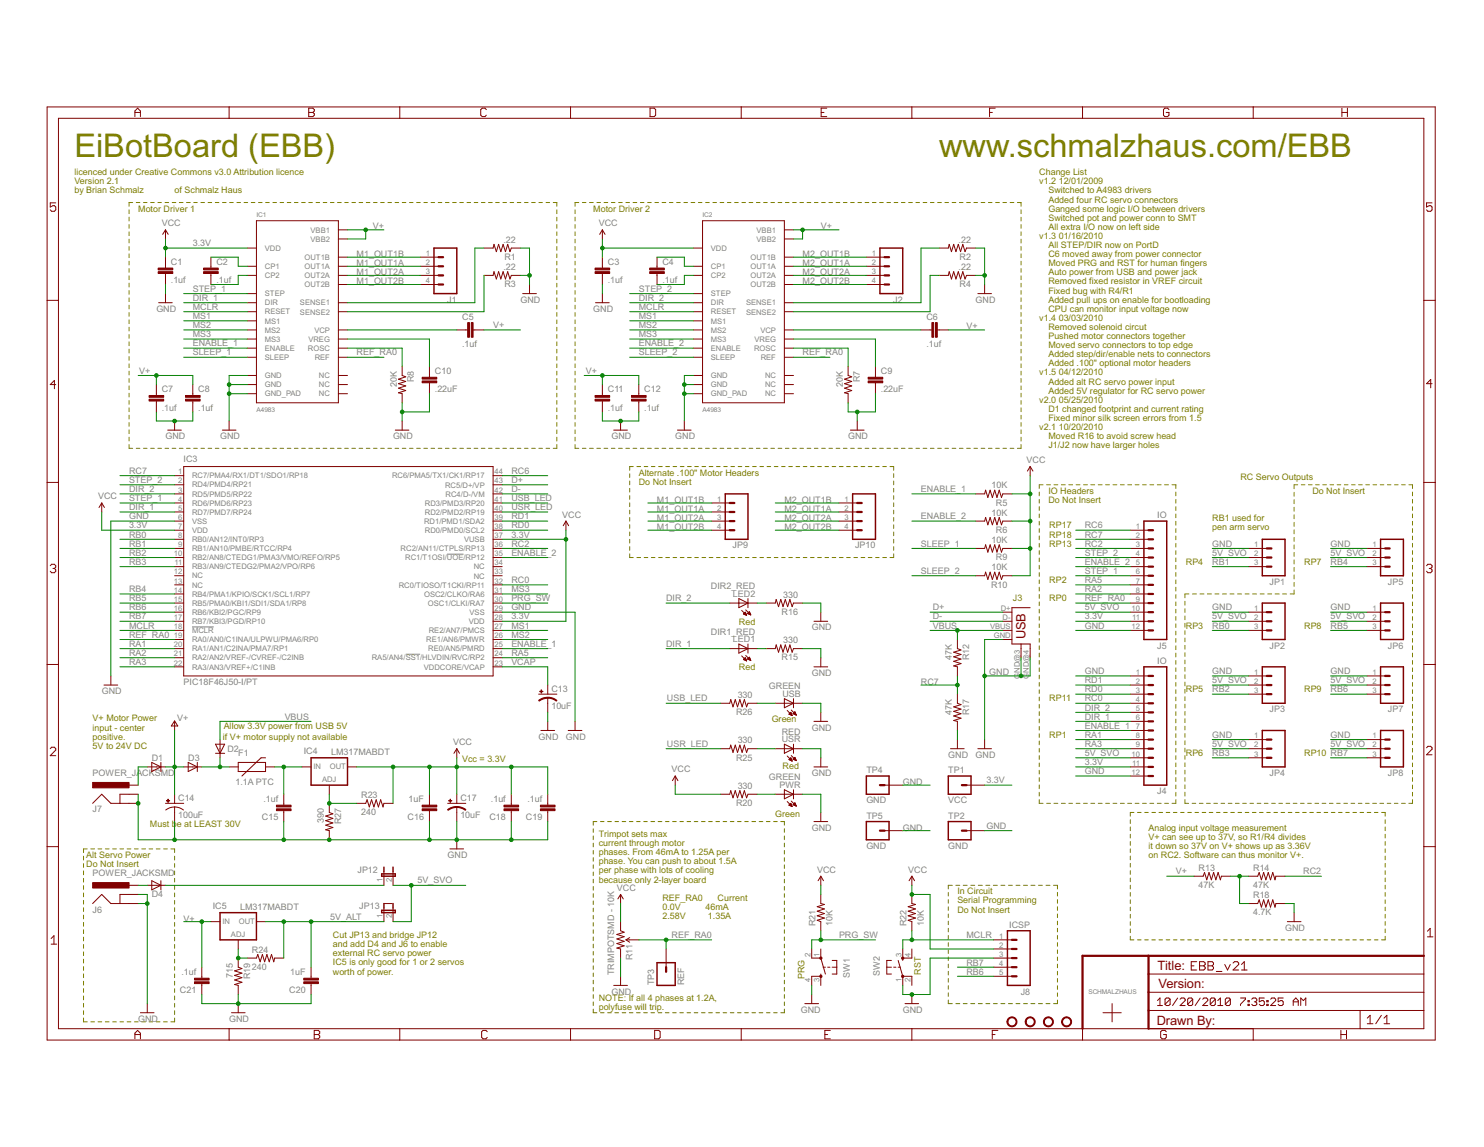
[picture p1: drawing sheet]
<svg xmlns="http://www.w3.org/2000/svg" width="279mm" height="216mm" viewBox="0 0 279 216" stroke-linecap="round" stroke-linejoin="round" font-family="sans-serif">
<defs><g id="words">
<g font-size="6.9" fill="#808000">
<text x="14" y="29.6">EiBotBoard (EBB)</text>
<text x="176.8" y="29.6">www.schmalzhaus.com/EBB</text>
</g>
<g font-size="2.7" fill="#800000">
<text x="193.1" y="120.4" transform="rotate(-90 193.1 120.4)">USB</text>
<text x="217.9" y="182.6">Title:</text>
<text x="218.1" y="186">Version:</text>
<text x="217.8" y="192.9">Drawn By:</text>
</g>
<g font-size="1.9" fill="#808000">
<text x="14" y="33">licenced under Creative Commons v3.0 Attribution licence</text>
<text x="14" y="34.7">Version 2.1</text>
<text x="195.7" y="34.7">v1.2</text>
<text x="195.7" y="33">Change List</text>
<text x="199.3" y="34.7">12/01/2009</text>
<text x="14" y="36.4">by Brian Schmalz</text>
<text x="26" y="39.8">Motor Driver 1</text>
<text x="32.9" y="36.4">of Schmalz Haus</text>
<text x="111.7" y="39.8">Motor Driver 2</text>
<text x="197.4" y="36.4">Switched to A4983 drivers</text>
<text x="197.4" y="38.1">Added four RC servo connectors</text>
<text x="197.4" y="39.8">Ganged some logic I/O between drivers</text>
<text x="197.4" y="41.5">Switched pot and power conn to SMT</text>
<text x="195.7" y="45">v1.3</text>
<text x="197.4" y="43.3">All extra I/O now on left side</text>
<text x="197.4" y="46.7">All STEP/DIR now on PortD</text>
<text x="199.3" y="45">01/16/2010</text>
<text x="197.4" y="48.4">C6 moved away from power connector</text>
<text x="197.4" y="50.1">Moved PRG and RST for human fingers</text>
<text x="197.4" y="51.8">Auto power from USB and power jack</text>
<text x="197.4" y="53.5">Removed fixed resistor in VREF circuit</text>
<text x="197.4" y="55.3">Fixed bug with R4/R1</text>
<text x="197.4" y="58.7">CPU can monitor input voltage now</text>
<text x="197.4" y="57">Added pull ups on enable for bootloading</text>
<text x="195.7" y="60.4">v1.4</text>
<text x="197.4" y="62.1">Removed solenoid circut</text>
<text x="197.4" y="63.8">Pushed motor connectors together</text>
<text x="197.4" y="65.5">Moved servo connectors to top edge</text>
<text x="199.3" y="60.4">03/03/2010</text>
<text x="195.7" y="70.7">v1.5</text>
<text x="197.4" y="67.3">Added step/dir/enable nets to connectors</text>
<text x="197.4" y="69">Added .100&quot; optional motor headers</text>
<text x="199.3" y="70.7">04/12/2010</text>
<text x="195.7" y="75.8">v2.0</text>
<text x="197.4" y="72.4">Added alt RC servo power input</text>
<text x="197.4" y="74.1">Added 5V regulator for RC servo power</text>
<text x="197.4" y="77.5">D1 changed footprint and current rating</text>
<text x="199.3" y="75.8">05/25/2010</text>
<text x="195.7" y="81">v2.1</text>
<text x="197.4" y="79.2">Fixed minor silk screen errors from 1.5</text>
<text x="197.4" y="82.7">Moved R16 to avoid screw head</text>
<text x="199.3" y="81">10/20/2010</text>
<text x="120.3" y="89.5">Alternate .100&quot; Motor Headers</text>
<text x="197.4" y="84.4">J1/J2 now have larger holes</text>
<text x="120.3" y="91.2">Do Not Insert</text>
<text x="197.4" y="93">IO Headers</text>
<text x="197.4" y="94.7">Do Not Insert</text>
<text x="233.5" y="90.4">RC Servo Outputs</text>
<text x="247.1" y="93">Do Not Insert</text>
<text x="197.6" y="99.5">RP17</text>
<text x="197.6" y="101.2">RP18</text>
<text x="228.2" y="98.1">RB1 used for</text>
<text x="228.2" y="99.8">pen arm servo</text>
<text x="197.6" y="102.9">RP13</text>
<text x="223.3" y="106.3">RP4</text>
<text x="245.5" y="106.3">RP7</text>
<text x="190.7" y="113.2">J3</text>
<text x="197.6" y="109.7">RP2</text>
<text x="197.6" y="113.2">RP0</text>
<text x="139.1" y="117.6">Red</text>
<text x="223.3" y="118.3">RP3</text>
<text x="245.5" y="118.3">RP8</text>
<text x="139.1" y="126.2">Red</text>
<text x="223.3" y="130.3">RP5</text>
<text x="245.5" y="130.3">RP9</text>
<text x="17.4" y="135.8">V+ Motor Power</text>
<text x="17.4" y="137.5">input - center</text>
<text x="42.1" y="137.2">Allow 3.3V power from USB 5V</text>
<text x="145.3" y="136">Green</text>
<text x="197.6" y="132">RP11</text>
<text x="17.4" y="139.2">positive.</text>
<text x="17.4" y="140.9">5V to 24V DC</text>
<text x="41.9" y="139.2">if V+ motor supply not available</text>
<text x="87" y="143.5">Vcc = 3.3V</text>
<text x="197.6" y="138.9">RP1</text>
<text x="223.3" y="142.3">RP6</text>
<text x="245.5" y="142.3">RP10 RB7</text>
<text x="147.3" y="144.7">Red</text>
<text x="28.2" y="155.7">Must b</text>
<text x="33.3" y="155.7">e at LEAST 30V</text>
<text x="146" y="153.8">Green</text>
<text x="16.2" y="161.5">Alt Servo Power</text>
<text x="112.7" y="157.6">Trimpot sets max</text>
<text x="112.7" y="159.3">current through motor</text>
<text x="112.7" y="161">phases. From 46mA to 1.25A per</text>
<text x="216.2" y="158.1">V+ can see up to 37V, so R1/R4 divides</text>
<text x="216.2" y="159.8">it down so 37V on V+ shows up as 3.36V</text>
<text x="216.2" y="156.4">Analog input voltage measurement</text>
<text x="216.2" y="161.5">on RC2. Software can thus monitor V+.</text>
<text x="16.2" y="163.2">Do Not Insert</text>
<text x="112.7" y="162.7">phase. You can push to about 1.5A</text>
<text x="112.7" y="164.4">per phase with lots of cooling</text>
<text x="112.7" y="166.1">because only 2-layer board</text>
<text x="124.7" y="169.6">REF_RA0</text>
<text x="124.7" y="171.3">0.0V</text>
<text x="124.7" y="173">2.58V</text>
<text x="132.8" y="171.3">46mA</text>
<text x="133.3" y="173">1.35A</text>
<text x="135.1" y="169.6">Current</text>
<text x="180.2" y="168.4">In Circuit</text>
<text x="180.2" y="170.1">Serial Programming</text>
<text x="180.2" y="171.8">Do Not Insert</text>
<text x="62.7" y="176.6">Cut JP13 and bridge JP12</text>
<text x="62.7" y="178.3">and add D4 and J6 to enable</text>
<text x="62.7" y="180">external RC servo power</text>
<text x="62.7" y="181.7">IC5 is only good for 1 or 2 servos</text>
<text x="62.7" y="183.4">worth of power.</text>
<text x="151.5" y="184.4" transform="rotate(-90 151.5 184.4)">PRG</text>
<text x="173.4" y="183.4" transform="rotate(-90 173.4 183.4)">RST</text>
<text x="112.7" y="188.4">NOTE: If all 4 phases at 1.2A,</text>
<text x="112.7" y="190.1">polyfuse will trip.</text>
</g>
<g font-size="1.9" fill="#808080">
<text x="30.5" y="42.6">VCC</text>
<text x="36.3" y="46.3">3.3V</text>
<text x="70.2" y="43.1">V+</text>
<text x="94.8" y="45.7">.22</text>
<text x="112.7" y="42.6">VCC</text>
<text x="154.5" y="43.1">V+</text>
<text x="180.5" y="45.7">.22</text>
<text x="32.2" y="53.3">.1uf</text>
<text x="32.2" y="49.9">C1</text>
<text x="40.7" y="53.3">.1uf</text>
<text x="40.7" y="49.9">C2</text>
<text x="67.1" y="48.4">M1_OUT1B</text>
<text x="67.1" y="50.1">M1_OUT1A</text>
<text x="67.1" y="51.8">M1_OUT2A</text>
<text x="67.1" y="53.5">M1_OUT2B</text>
<text x="94.8" y="50.8">.22</text>
<text x="95" y="48.9">R1</text>
<text x="114.4" y="53.3">.1uf</text>
<text x="114.4" y="49.9">C3</text>
<text x="124.7" y="53.3">.1uf</text>
<text x="124.7" y="49.9">C4</text>
<text x="151.1" y="48.4">M2_OUT1B</text>
<text x="151.1" y="50.1">M2_OUT1A</text>
<text x="151.1" y="51.8">M2_OUT2A</text>
<text x="151.1" y="53.5">M2_OUT2B</text>
<text x="180.5" y="50.8">.22</text>
<text x="180.7" y="48.9">R2</text>
<text x="29.4" y="58.7">GND</text>
<text x="36.3" y="54.9">STEP_1</text>
<text x="36.3" y="56.6">DIR_1</text>
<text x="36.3" y="58.3">MCLR</text>
<text x="84.2" y="57">J1</text>
<text x="95" y="54">R3</text>
<text x="98" y="57">GND</text>
<text x="111.7" y="58.7">GND</text>
<text x="120.3" y="54.9">STEP_2</text>
<text x="120.3" y="56.6">DIR_2</text>
<text x="120.3" y="58.3">MCLR</text>
<text x="168.2" y="57">J2</text>
<text x="180.7" y="54">R4</text>
<text x="183.7" y="57">GND</text>
<text x="36.3" y="65.2">ENABLE_1</text>
<text x="36.3" y="60.1">MS1</text>
<text x="36.3" y="61.8">MS2</text>
<text x="36.3" y="63.5">MS3</text>
<text x="87" y="65.3">.1uf</text>
<text x="87" y="60.1">C5</text>
<text x="92.8" y="61.8">V+</text>
<text x="120.3" y="65.2">ENABLE_2</text>
<text x="120.3" y="60.1">MS1</text>
<text x="120.3" y="61.8">MS2</text>
<text x="120.3" y="63.5">MS3</text>
<text x="174.4" y="65.3">.1uf</text>
<text x="174.4" y="60.1">C6</text>
<text x="182" y="61.9">V+</text>
<text x="26.2" y="70.3">V+</text>
<text x="36.3" y="66.9">SLEEP_1</text>
<text x="67.1" y="66.9">REF_RA0</text>
<text x="77.9" y="72" transform="rotate(-90 77.9 72)">R8</text>
<text x="81.9" y="70.4">C10</text>
<text x="110.3" y="70.3">V+</text>
<text x="120.3" y="66.9">SLEEP_2</text>
<text x="151.1" y="66.9">REF_RA0</text>
<text x="161.9" y="72" transform="rotate(-90 161.9 72)">R7</text>
<text x="165.9" y="70.4">C9</text>
<text x="30.5" y="77.3">.1uf</text>
<text x="30.5" y="73.8">C7</text>
<text x="37.3" y="77.3">.1uf</text>
<text x="37.3" y="73.8">C8</text>
<text x="74.7" y="72.8" transform="rotate(-90 74.7 72.8)">20K</text>
<text x="81.9" y="73.8">.22uF</text>
<text x="114.4" y="77.3">.1uf</text>
<text x="114.4" y="73.8">C11</text>
<text x="121.3" y="77.3">.1uf</text>
<text x="121.3" y="73.8">C12</text>
<text x="158.7" y="72.8" transform="rotate(-90 158.7 72.8)">20K</text>
<text x="165.9" y="73.8">.22uF</text>
<text x="31.1" y="82.7">GND</text>
<text x="41.4" y="82.7">GND</text>
<text x="74" y="82.7">GND</text>
<text x="115.1" y="82.7">GND</text>
<text x="127.1" y="82.7">GND</text>
<text x="159.7" y="82.7">GND</text>
<text x="24.3" y="89.2">RC7</text>
<text x="34.6" y="87">IC3</text>
<text x="96.3" y="89.2">RC6</text>
<text x="193.3" y="87.1">VCC</text>
<text x="18.5" y="94">VCC</text>
<text x="24.3" y="94.3">STEP_1</text>
<text x="24.3" y="90.9">STEP_2</text>
<text x="24.3" y="92.6">DIR_2</text>
<text x="96.3" y="90.9">D+</text>
<text x="96.3" y="92.6">D-</text>
<text x="96.3" y="94.3">USB_LED</text>
<text x="123.7" y="94.7">M1_OUT1B</text>
<text x="147.7" y="94.7">M2_OUT1B</text>
<text x="173.4" y="92.6">ENABLE_1</text>
<text x="186.7" y="91.9">10K</text>
<text x="187.5" y="95.2">R5</text>
<text x="24.3" y="97.8">GND</text>
<text x="24.3" y="99.5">3.3V</text>
<text x="24.3" y="96">DIR_1</text>
<text x="24.3" y="101.2">RB0</text>
<text x="96.3" y="101.2">3.3V</text>
<text x="96.3" y="96">USR_LED</text>
<text x="96.3" y="99.5">RD0</text>
<text x="96.3" y="97.8">RD1</text>
<text x="105.9" y="97.4">VCC</text>
<text x="123.7" y="96.4">M1_OUT1A</text>
<text x="123.7" y="98.1">M1_OUT2A</text>
<text x="123.7" y="99.8">M1_OUT2B</text>
<text x="147.7" y="96.4">M2_OUT1A</text>
<text x="147.7" y="98.1">M2_OUT2A</text>
<text x="147.7" y="99.8">M2_OUT2B</text>
<text x="173.4" y="97.8">ENABLE_2</text>
<text x="186.7" y="97.1">10K</text>
<text x="187.5" y="100.3">R6</text>
<text x="204.2" y="101.2">RC7</text>
<text x="204.2" y="99.5">RC6</text>
<text x="217.9" y="97.6">IO</text>
<text x="24.3" y="102.9">RB1</text>
<text x="24.3" y="104.6">RB2</text>
<text x="24.3" y="106.3">RB3</text>
<text x="96.3" y="104.6">ENABLE_2</text>
<text x="96.3" y="102.9">RC2</text>
<text x="137.9" y="103.2">JP9</text>
<text x="161" y="103.2">JP10</text>
<text x="173.4" y="102.9">SLEEP_1</text>
<text x="186.7" y="102.2">10K</text>
<text x="186.7" y="107.4">10K</text>
<text x="187.5" y="105.5">R9</text>
<text x="204.2" y="104.6">STEP_2</text>
<text x="204.2" y="106.3">ENABLE_2</text>
<text x="204.2" y="102.9">RC2</text>
<text x="228.2" y="102.9">GND</text>
<text x="228.2" y="106.3">RB1</text>
<text x="228.2" y="104.6">5V_SVO</text>
<text x="250.5" y="102.9">GND</text>
<text x="250.5" y="106.3">RB4</text>
<text x="250.5" y="104.6">5V_SVO</text>
<text x="24.3" y="111.5">RB4</text>
<text x="24.3" y="113.2">RB5</text>
<text x="96.3" y="113.2">PRG_SW</text>
<text x="96.3" y="109.7">RC0</text>
<text x="96.3" y="111.5">MS3</text>
<text x="125.4" y="113.2">DIR_2</text>
<text x="133.8" y="110.9">DIR2_RED</text>
<text x="138" y="112.3">LED2</text>
<text x="147.5" y="112.5">330</text>
<text x="173.4" y="108">SLEEP_2</text>
<text x="186.6" y="110.6">R10</text>
<text x="204.2" y="108">STEP_1</text>
<text x="204.2" y="113.2">REF_RA0</text>
<text x="204.2" y="109.7">RA5</text>
<text x="204.2" y="111.5">RA2</text>
<text x="239" y="110.1">JP1</text>
<text x="261.3" y="110.1">JP5</text>
<text x="24.3" y="118.3">MCLR</text>
<text x="24.3" y="114.9">RB6</text>
<text x="24.3" y="116.6">RB7</text>
<text x="96.3" y="114.9">GND</text>
<text x="96.3" y="116.6">3.3V</text>
<text x="96.3" y="118.3">MS1</text>
<text x="133.8" y="119.4">DIR1_RED</text>
<text x="147.2" y="115.7">R16</text>
<text x="152.8" y="118.7">GND</text>
<text x="175.6" y="114.9">D+</text>
<text x="175.6" y="116.6">D-</text>
<text x="175.6" y="118.5">VBUS</text>
<text x="204.2" y="118.3">GND</text>
<text x="204.2" y="116.6">3.3V</text>
<text x="204.2" y="114.9">5V_SVO</text>
<text x="228.2" y="114.9">GND</text>
<text x="228.2" y="118.3">RB0</text>
<text x="228.2" y="116.6">5V_SVO</text>
<text x="250.5" y="114.9">GND</text>
<text x="250.5" y="118.3">RB5</text>
<text x="250.5" y="116.6">5V_SVO</text>
<text x="24.3" y="120">REF_RA0</text>
<text x="24.3" y="121.7">RA1</text>
<text x="24.3" y="123.5">RA2</text>
<text x="24.3" y="125.2">RA3</text>
<text x="96.3" y="121.7">ENABLE_1</text>
<text x="96.3" y="125.2">VCAP</text>
<text x="96.3" y="123.5">RA5</text>
<text x="96.3" y="120">MS2</text>
<text x="125.4" y="121.7">DIR_1</text>
<text x="138" y="120.9">LED1</text>
<text x="147.2" y="124.3">R15</text>
<text x="147.5" y="121.1">330</text>
<text x="179.2" y="124.2" transform="rotate(-90 179.2 124.2)">47K</text>
<text x="182.5" y="124.3" transform="rotate(-90 182.5 124.3)">R12</text>
<text x="217.9" y="125">IO</text>
<text x="217.9" y="122.1">J5</text>
<text x="239" y="122.1">JP2</text>
<text x="261.3" y="122.1">JP6</text>
<text x="19.2" y="130.7">GND</text>
<text x="34.6" y="128.9">PIC18F46J50-I/PT</text>
<text x="103.8" y="130.2">C13</text>
<text x="138.9" y="131.3">330</text>
<text x="144.8" y="129.7">GREEN</text>
<text x="147.3" y="131.2">USB</text>
<text x="152.8" y="127.2">GND</text>
<text x="173.4" y="128.9">RC7</text>
<text x="186.2" y="127.1">GND</text>
<text x="204.2" y="126.9">GND</text>
<text x="204.2" y="130.3">RD0</text>
<text x="204.2" y="128.6">RD1</text>
<text x="228.2" y="126.9">GND</text>
<text x="228.2" y="130.3">RB2</text>
<text x="228.2" y="128.6">5V_SVO</text>
<text x="250.5" y="126.9">GND</text>
<text x="250.5" y="130.3">RB6</text>
<text x="250.5" y="128.6">5V_SVO</text>
<text x="33.4" y="135.6">V+</text>
<text x="53.6" y="135.5">VBUS</text>
<text x="103.8" y="133.5">10uF</text>
<text x="125.6" y="132">USB_LED</text>
<text x="138.6" y="134.6">R26</text>
<text x="152.8" y="137.5">GND</text>
<text x="179.2" y="134.5" transform="rotate(-90 179.2 134.5)">47K</text>
<text x="182.5" y="134.6" transform="rotate(-90 182.5 134.6)">R17</text>
<text x="204.2" y="135.5">DIR_1</text>
<text x="204.2" y="137.2">ENABLE_1</text>
<text x="204.2" y="133.7">DIR_2</text>
<text x="204.2" y="132">RC0</text>
<text x="239" y="134.1">JP3</text>
<text x="261.3" y="134.1">JP7</text>
<text x="28.6" y="143.2">D1</text>
<text x="35.4" y="143.2">D3</text>
<text x="42.8" y="141.5">D2</text>
<text x="44.9" y="142.3">F1</text>
<text x="57.2" y="142">IC4</text>
<text x="62.3" y="142.1">LM317MABDT</text>
<text x="85.3" y="140.2">VCC</text>
<text x="101.4" y="139.2">GND</text>
<text x="106.6" y="139.2">GND</text>
<text x="125.6" y="140.6">USR_LED</text>
<text x="138.6" y="143.2">R25</text>
<text x="138.9" y="139.9">330</text>
<text x="147.2" y="138.3">RED</text>
<text x="147.2" y="139.7">USR</text>
<text x="178.5" y="142.6">GND</text>
<text x="183.7" y="142.6">GND</text>
<text x="204.2" y="138.9">RA1</text>
<text x="204.2" y="140.6">RA3</text>
<text x="204.2" y="142.3">5V_SVO</text>
<text x="228.2" y="138.9">GND</text>
<text x="228.2" y="142.3">RB3</text>
<text x="228.2" y="140.6">5V_SVO</text>
<text x="250.5" y="138.9">GND</text>
<text x="250.5" y="140.6">5V_SVO</text>
<text x="17.4" y="146.1">POWER_JACKSMD</text>
<text x="44.3" y="147.8">1.1A PTC</text>
<text x="126.4" y="145.4">VCC</text>
<text x="138.9" y="148.5">330</text>
<text x="144.8" y="146.9">GREEN</text>
<text x="146.7" y="148.3">PWR</text>
<text x="152.8" y="146.1">GND</text>
<text x="163.1" y="145.6">TP4</text>
<text x="170" y="147.8">GND</text>
<text x="178.5" y="145.6">TP1</text>
<text x="185.7" y="147.4">3.3V</text>
<text x="204.2" y="145.7">GND</text>
<text x="204.2" y="144">3.3V</text>
<text x="217.9" y="149.5">J4</text>
<text x="239" y="146.1">JP4</text>
<text x="261.3" y="146.1">JP8</text>
<text x="17.4" y="152.9">J7</text>
<text x="33.5" y="154">100uF</text>
<text x="33.5" y="150.8">C14</text>
<text x="49.3" y="154.4">C15</text>
<text x="49.6" y="151">.1uf</text>
<text x="61" y="154.9" transform="rotate(-90 61 154.9)">390</text>
<text x="64.2" y="155.2" transform="rotate(-90 64.2 155.2)">R27</text>
<text x="68" y="153.4">240</text>
<text x="68" y="150.2">R23</text>
<text x="76.7" y="154.4">C16</text>
<text x="76.9" y="151">1uF</text>
<text x="86.7" y="154">10uF</text>
<text x="86.7" y="150.8">C17</text>
<text x="92.2" y="154.4">C18</text>
<text x="92.4" y="151">.1uf</text>
<text x="99" y="154.4">C19</text>
<text x="99.3" y="151">.1uf</text>
<text x="138.6" y="151.7">R20</text>
<text x="163.1" y="151.2">GND</text>
<text x="163.1" y="154.1">TP5</text>
<text x="178.5" y="151.2">VCC</text>
<text x="178.5" y="154.1">TP2</text>
<text x="84.3" y="161.5">GND</text>
<text x="152.8" y="156.4">GND</text>
<text x="163.1" y="159.8">GND</text>
<text x="170" y="156.4">GND</text>
<text x="178.5" y="159.8">GND</text>
<text x="185.7" y="156">GND</text>
<text x="17.4" y="164.9">POWER_JACKSMD</text>
<text x="67.3" y="164.2">JP12</text>
<text x="78.6" y="166.3">5V_SVO</text>
<text x="116.2" y="167.7">VCC</text>
<text x="153.9" y="164.2">VCC</text>
<text x="171" y="164.2">VCC</text>
<text x="221.4" y="164.6">V+</text>
<text x="225.7" y="167.2">47K</text>
<text x="225.7" y="163.9">R13</text>
<text x="235.9" y="167.2">47K</text>
<text x="235.9" y="163.9">R14</text>
<text x="245.4" y="164.6">RC2</text>
<text x="17.4" y="171.8">J6</text>
<text x="28.6" y="168.9">D4</text>
<text x="34.6" y="173.5">V+</text>
<text x="40.1" y="171.1">IC5</text>
<text x="45.2" y="171.3">LM317MABDT</text>
<text x="62.2" y="173.1">5V_ALT</text>
<text x="67.7" y="171.1">JP13</text>
<text x="235.9" y="172.3">4.7K</text>
<text x="235.9" y="169.1">R18</text>
<text x="47.4" y="179.3">R24</text>
<text x="126.4" y="176.6">REF_RA0</text>
<text x="153.5" y="174.3" transform="rotate(-90 153.5 174.3)">R21</text>
<text x="156.8" y="174.3" transform="rotate(-90 156.8 174.3)">10K</text>
<text x="158" y="176.6">PRG_SW</text>
<text x="170.7" y="174.3" transform="rotate(-90 170.7 174.3)">R22</text>
<text x="173.9" y="174.3" transform="rotate(-90 173.9 174.3)">10K</text>
<text x="182" y="176.6">MCLR</text>
<text x="190" y="174.7">ICSP</text>
<text x="241.9" y="175.2">GND</text>
<text x="34.2" y="183.5">.1uf</text>
<text x="43.8" y="184" transform="rotate(-90 43.8 184)">715</text>
<text x="47.1" y="184.3" transform="rotate(-90 47.1 184.3)">R19</text>
<text x="47.4" y="182.6">240</text>
<text x="54.6" y="183.5">1uF</text>
<text x="115.6" y="183.6" transform="rotate(-90 115.6 183.6)">TRIMPOTSMD - 10K</text>
<text x="119.1" y="180.7" transform="rotate(-90 119.1 180.7)">R11</text>
<text x="123.2" y="185.5" transform="rotate(-90 123.2 185.5)">TP3</text>
<text x="128.8" y="185.5" transform="rotate(-90 128.8 185.5)">REF</text>
<text x="160" y="184.1" transform="rotate(-90 160 184.1)">SW1</text>
<text x="165.7" y="183.8" transform="rotate(-90 165.7 183.8)">SW2</text>
<text x="182" y="183.6">RB6</text>
<text x="182" y="181.9">RB7</text>
<text x="33.9" y="187">C21</text>
<text x="54.5" y="187">C20</text>
<text x="115.1" y="187.2">GND</text>
<text x="150.8" y="190.6">GND</text>
<text x="170" y="190.6">GND</text>
<text x="192.2" y="187.2">J8</text>
<text x="26" y="192.3">GND</text>
<text x="43.1" y="192.3">GND</text>
</g>
<g font-size="1.6" fill="#808080">
<text x="49.9" y="47.2">VDD</text>
<text x="58.5" y="43.8">VBB1</text>
<text x="58.5" y="45.5">VBB2</text>
<text x="133.8" y="47.2">VDD</text>
<text x="142.4" y="43.8">VBB1</text>
<text x="142.4" y="45.5">VBB2</text>
<text x="49.9" y="50.6">CP1</text>
<text x="49.9" y="52.3">CP2</text>
<text x="57.3" y="48.9">OUT1B</text>
<text x="57.3" y="50.6">OUT1A</text>
<text x="57.3" y="52.4">OUT2A</text>
<text x="80.2" y="48.2">1</text>
<text x="80.2" y="49.9">2</text>
<text x="80.2" y="51.6">3</text>
<text x="80.2" y="53.3">4</text>
<text x="133.8" y="50.6">CP1</text>
<text x="133.8" y="52.3">CP2</text>
<text x="141.3" y="48.9">OUT1B</text>
<text x="141.3" y="50.6">OUT1A</text>
<text x="141.3" y="52.4">OUT2A</text>
<text x="164.2" y="48.2">1</text>
<text x="164.2" y="49.9">2</text>
<text x="164.2" y="51.6">3</text>
<text x="164.2" y="53.3">4</text>
<text x="49.9" y="59.2">RESET</text>
<text x="49.9" y="55.8">STEP</text>
<text x="49.9" y="57.5">DIR</text>
<text x="56.5" y="57.5">SENSE1</text>
<text x="56.5" y="59.2">SENSE2</text>
<text x="57.3" y="54.1">OUT2B</text>
<text x="133.8" y="59.2">RESET</text>
<text x="133.8" y="55.8">STEP</text>
<text x="133.8" y="57.5">DIR</text>
<text x="140.5" y="57.5">SENSE1</text>
<text x="140.5" y="59.2">SENSE2</text>
<text x="141.3" y="54.1">OUT2B</text>
<text x="49.9" y="60.9">MS1</text>
<text x="49.9" y="62.6">MS2</text>
<text x="49.9" y="64.3">MS3</text>
<text x="58.1" y="64.3">VREG</text>
<text x="59.2" y="62.6">VCP</text>
<text x="133.8" y="60.9">MS1</text>
<text x="133.8" y="62.6">MS2</text>
<text x="133.8" y="64.3">MS3</text>
<text x="142" y="64.3">VREG</text>
<text x="143.2" y="62.6">VCP</text>
<text x="49.9" y="66.1">ENABLE</text>
<text x="49.9" y="71.2">GND</text>
<text x="49.9" y="67.8">SLEEP</text>
<text x="58" y="66.1">ROSC</text>
<text x="59.3" y="67.8">REF</text>
<text x="60.1" y="71.2">NC</text>
<text x="133.8" y="66.1">ENABLE</text>
<text x="133.8" y="71.2">GND</text>
<text x="133.8" y="67.8">SLEEP</text>
<text x="142" y="66.1">ROSC</text>
<text x="143.2" y="67.8">REF</text>
<text x="144" y="71.2">NC</text>
<text x="49.9" y="72.9">GND</text>
<text x="49.9" y="74.6">GND_PAD</text>
<text x="60.1" y="72.9">NC</text>
<text x="60.1" y="74.6">NC</text>
<text x="133.8" y="72.9">GND</text>
<text x="133.8" y="74.6">GND_PAD</text>
<text x="144" y="72.9">NC</text>
<text x="144" y="74.6">NC</text>
<text x="33.5" y="89.3">1</text>
<text x="93.1" y="89.3">44</text>
<text x="33.5" y="91">2</text>
<text x="33.5" y="92.7">3</text>
<text x="33.5" y="94.4">4</text>
<text x="36.2" y="90">RC7/PMA4/RX1/DT1/SDO1/RP18</text>
<text x="36.2" y="91.8">RD4/PMD4/RP21</text>
<text x="36.2" y="93.5">RD5/PMD5/RP22</text>
<text x="36.2" y="95.2">RD6/PMD6/RP23</text>
<text x="73.8" y="90.1">RC6/PMA5/TX1/CK1/RP17</text>
<text x="80" y="95.2">RD3/PMD3/RP20</text>
<text x="83.8" y="91.8">RC5/D+/VP</text>
<text x="83.9" y="93.5">RC4/D-/VM</text>
<text x="93.1" y="94.4">41</text>
<text x="93.1" y="92.7">42</text>
<text x="93.1" y="91">43</text>
<text x="135" y="94.4">1</text>
<text x="159" y="94.4">1</text>
<text x="33.5" y="96.1">5</text>
<text x="33.5" y="97.9">6</text>
<text x="33.5" y="99.6">7</text>
<text x="33.5" y="101.3">8</text>
<text x="36.2" y="96.9">RD7/PMD7/RP24</text>
<text x="36.2" y="98.6">VSS</text>
<text x="36.2" y="100.3">VDD</text>
<text x="79.8" y="98.6">RD1/PMD1/SDA2</text>
<text x="80" y="100.3">RD0/PMD0/SCL2</text>
<text x="80" y="96.9">RD2/PMD2/RP19</text>
<text x="93.1" y="101.3">37</text>
<text x="93.1" y="99.6">38</text>
<text x="93.1" y="97.9">39</text>
<text x="93.1" y="96.1">40</text>
<text x="135" y="96.1">2</text>
<text x="135" y="97.9">3</text>
<text x="135" y="99.6">4</text>
<text x="159" y="96.1">2</text>
<text x="159" y="97.9">3</text>
<text x="159" y="99.6">4</text>
<text x="213.9" y="99.6">1</text>
<text x="213.9" y="101.3">2</text>
<text x="32.7" y="104.7">10</text>
<text x="32.8" y="106.4">11</text>
<text x="33.5" y="103">9</text>
<text x="36.2" y="102">RB0/AN12/INT0/RP3</text>
<text x="36.2" y="103.8">RB1/AN10/PMBE/RTCC/RP4</text>
<text x="36.2" y="105.5">RB2/AN8/CTEDG1/PMA3/VMO/REFO/RP5</text>
<text x="36.2" y="107.2">RB3/AN9/CTEDG2/PMA2/VPO/RP6</text>
<text x="75.4" y="103.8">RC2/AN11/CTPLS/RP13</text>
<text x="76.3" y="105.5">RC1/T1OSI/UOE/RP12</text>
<text x="87.4" y="102">VUSB</text>
<text x="89.2" y="107.2">NC</text>
<text x="93.1" y="106.4">34</text>
<text x="93.1" y="104.7">35</text>
<text x="93.1" y="103">36</text>
<text x="213.9" y="103">3</text>
<text x="213.9" y="104.7">4</text>
<text x="213.9" y="106.4">5</text>
<text x="236.1" y="103">1</text>
<text x="236.1" y="104.7">2</text>
<text x="236.1" y="106.4">3</text>
<text x="258.4" y="103">1</text>
<text x="258.4" y="104.7">2</text>
<text x="258.4" y="106.4">3</text>
<text x="32.7" y="108.1">12</text>
<text x="32.7" y="109.9">13</text>
<text x="32.7" y="111.6">14</text>
<text x="32.7" y="113.3">15</text>
<text x="36.2" y="108.9">NC</text>
<text x="36.2" y="110.6">NC</text>
<text x="36.2" y="112.3">RB4/PMA1/KPIO/SCK1/SCL1/RP7</text>
<text x="75.1" y="110.6">RC0/TIOSO/T1CKI/RP11</text>
<text x="79.8" y="112.3">OSC2/CLKO/RA6</text>
<text x="89.2" y="108.9">NC</text>
<text x="93.1" y="113.3">30</text>
<text x="93.1" y="111.6">31</text>
<text x="93.1" y="109.9">32</text>
<text x="93.1" y="108.1">33</text>
<text x="213.9" y="108.1">6</text>
<text x="213.9" y="109.9">7</text>
<text x="213.9" y="111.6">8</text>
<text x="213.9" y="113.3">9</text>
<text x="32.7" y="115">16</text>
<text x="32.7" y="116.7">17</text>
<text x="32.7" y="118.4">18</text>
<text x="36.2" y="114">RB5/PMA0/KBI1/SDI1/SDA1/RP8</text>
<text x="36.2" y="115.7">RB6/KBI2/PGC/RP9</text>
<text x="36.2" y="117.5">RB7/KBI3/PGD/RP10</text>
<text x="36.2" y="119.2">MCLR</text>
<text x="80.6" y="114">OSC1/CLKI/RA7</text>
<text x="80.7" y="119.2">RE2/AN7/PMCS</text>
<text x="88.2" y="117.5">VDD</text>
<text x="88.4" y="115.8">VSS</text>
<text x="93.1" y="118.4">27</text>
<text x="93.1" y="116.7">28</text>
<text x="93.1" y="115">29</text>
<text x="186.4" y="118.4">VBUS</text>
<text x="188.4" y="115">D+</text>
<text x="188.8" y="116.7">D-</text>
<text x="213" y="115">10</text>
<text x="213" y="118.4">12</text>
<text x="213.2" y="116.7">11</text>
<text x="236.1" y="115">1</text>
<text x="236.1" y="116.7">2</text>
<text x="236.1" y="118.4">3</text>
<text x="258.4" y="115">1</text>
<text x="258.4" y="116.7">2</text>
<text x="258.4" y="118.4">3</text>
<text x="32.7" y="120.1">19</text>
<text x="32.7" y="121.8">20</text>
<text x="32.7" y="123.6">21</text>
<text x="32.7" y="125.3">22</text>
<text x="36.2" y="120.9">RA0/AN0/C1INA/ULPWU/PMA6/RP0</text>
<text x="36.2" y="122.6">RA1/AN1/C2INA/PMA7/RP1</text>
<text x="36.2" y="124.3">RA2/AN2/VREF-/CVREF-/C2INB</text>
<text x="70" y="124.3">RA5/AN4/SS1/HLVDIN/RVC/RP2</text>
<text x="80.2" y="120.9">RE1/AN6/PMWR</text>
<text x="80.6" y="122.6">RE0/AN5/PMRD</text>
<text x="93.1" y="125.3">23</text>
<text x="93.1" y="123.6">24</text>
<text x="93.1" y="121.8">25</text>
<text x="93.1" y="120.1">26</text>
<text x="187.1" y="120.1">GND</text>
<text x="36.2" y="126">RA3/AN3/VREF+/C1INB</text>
<text x="79.8" y="126">VDDCORE/VCAP</text>
<text x="192" y="127.8" transform="rotate(-90 192 127.8)">GND@3</text>
<text x="193.7" y="127.8" transform="rotate(-90 193.7 127.8)">GND@4</text>
<text x="213.9" y="127">1</text>
<text x="213.9" y="128.7">2</text>
<text x="213.9" y="130.4">3</text>
<text x="236.1" y="127">1</text>
<text x="236.1" y="128.7">2</text>
<text x="236.1" y="130.4">3</text>
<text x="258.4" y="127">1</text>
<text x="258.4" y="128.7">2</text>
<text x="258.4" y="130.4">3</text>
<text x="213.9" y="132.1">4</text>
<text x="213.9" y="133.8">5</text>
<text x="213.9" y="135.6">6</text>
<text x="213.9" y="137.3">7</text>
<text x="213" y="142.4">10</text>
<text x="213.9" y="139">8</text>
<text x="213.9" y="140.7">9</text>
<text x="236.1" y="139">1</text>
<text x="236.1" y="140.7">2</text>
<text x="236.1" y="142.4">3</text>
<text x="258.4" y="139">1</text>
<text x="258.4" y="140.7">2</text>
<text x="258.4" y="142.4">3</text>
<text x="59" y="144.8">IN</text>
<text x="60.6" y="147.3">ADJ</text>
<text x="62.1" y="144.8">OUT</text>
<text x="213" y="145.8">12</text>
<text x="213.2" y="144.1">11</text>
<text x="72" y="166" transform="rotate(-90 72 166)">1</text>
<text x="73.8" y="166" transform="rotate(-90 73.8 166)">2</text>
<text x="41.9" y="173.9">IN</text>
<text x="44.9" y="173.9">OUT</text>
<text x="72" y="172.8" transform="rotate(-90 72 172.8)">1</text>
<text x="73.8" y="172.8" transform="rotate(-90 73.8 172.8)">2</text>
<text x="43.5" y="176.4">ADJ</text>
<text x="188.1" y="176.7">1</text>
<text x="188.1" y="178.4">2</text>
<text x="152.6" y="184.8" transform="rotate(-90 152.6 184.8)">4</text>
<text x="152.6" y="180.1" transform="rotate(-90 152.6 180.1)">2</text>
<text x="154.3" y="184.8" transform="rotate(-90 154.3 184.8)">3</text>
<text x="154.3" y="180.1" transform="rotate(-90 154.3 180.1)">1</text>
<text x="169.7" y="184.8" transform="rotate(-90 169.7 184.8)">1</text>
<text x="169.7" y="180.1" transform="rotate(-90 169.7 180.1)">3</text>
<text x="171.4" y="184.8" transform="rotate(-90 171.4 184.8)">2</text>
<text x="171.4" y="180.1" transform="rotate(-90 171.4 180.1)">4</text>
<text x="188.1" y="180.1">3</text>
<text x="188.1" y="181.8">4</text>
<text x="188.1" y="183.5">5</text>
</g>
<g font-size="1.4" fill="#808080">
<text x="48.3" y="40.9">IC1</text>
<text x="132.3" y="40.9">IC2</text>
<text x="48.3" y="77.5">A4983</text>
<text x="132.3" y="77.5">A4983</text>
<text x="204.9" y="187">SCHMALZHAUS</text>
</g>
</g></defs>
<g fill="#808000" stroke="#808000" stroke-width=".19">
<path d="M223.1 151.2h.7z"/>
<path d="M224.5 151.2h.6z"/>
<path d="M225.8 151.2h.7z"/>
<path d="M227.2 151.2h.7z"/>
<path d="M228.5 151.2h.7z"/>
<path d="M229.9 151.2h.7z"/>
<path d="M231.2 151.2h.7z"/>
<path d="M232.6 151.2h.7z"/>
<path d="M234 151.2h.7z"/>
<path d="M235.3 151.2h.7z"/>
<path d="M236.7 151.2h.7z"/>
<path d="M238 151.2h.7z"/>
<path d="M239.4 151.2h.7z"/>
<path d="M240.8 151.2h.6z"/>
<path d="M242.1 151.2h.7z"/>
<path d="M243.5 151.2h.7z"/>
<path d="M244.9 151.2h.6z"/>
<path d="M246.2 151.2h.7z"/>
<path d="M247.6 151.2h.7z"/>
<path d="M248.9 151.2h.7z"/>
<path d="M250.3 151.2h.7z"/>
<path d="M251.7 151.2h.6z"/>
<path d="M253 151.2h.7z"/>
<path d="M254.4 151.2h.7z"/>
<path d="M255.7 151.2h.7z"/>
<path d="M257.1 151.2h.7z"/>
<path d="M258.4 151.2h.7z"/>
<path d="M259.8 151.2h.7z"/>
<path d="M261.2 151.2h.7z"/>
<path d="M262.5 151.2h.7z"/>
<path d="M263.9 151.2h.7z"/>
<path d="M265.2 151.2h.7z"/>
<path d="M265.9 150.5v.7z"/>
<path d="M265.9 149.1v.7z"/>
<path d="M265.9 147.8v.7z"/>
<path d="M265.9 146.4v.7z"/>
<path d="M265.9 145v.7z"/>
<path d="M265.9 143.6v.7z"/>
<path d="M265.9 142.2v.7z"/>
<path d="M265.9 140.9v.7z"/>
<path d="M265.9 139.5v.7z"/>
<path d="M265.9 138.1v.7z"/>
<path d="M265.9 136.7v.7z"/>
<path d="M265.9 135.4v.7z"/>
<path d="M265.9 134v.7z"/>
<path d="M265.9 132.6v.7z"/>
<path d="M265.9 131.2v.7z"/>
<path d="M265.9 129.8v.7z"/>
<path d="M265.9 128.5v.7z"/>
<path d="M265.9 127.1v.7z"/>
<path d="M265.9 125.7v.7z"/>
<path d="M265.9 124.3v.7z"/>
<path d="M265.9 122.9v.8z"/>
<path d="M265.9 121.6v.7z"/>
<path d="M265.9 120.2v.7z"/>
<path d="M265.9 118.8v.7z"/>
<path d="M265.9 117.4v.7z"/>
<path d="M265.9 116.1v.7z"/>
<path d="M265.9 114.7v.7z"/>
<path d="M265.9 113.3v.7z"/>
<path d="M265.9 111.9v.7z"/>
<path d="M265.9 110.5v.8z"/>
<path d="M265.9 109.2v.7z"/>
<path d="M265.9 107.8v.7z"/>
<path d="M265.9 106.4v.7z"/>
<path d="M265.9 105v.7z"/>
<path d="M265.9 103.7v.7z"/>
<path d="M265.9 102.3v.7z"/>
<path d="M265.9 100.9v.7z"/>
<path d="M265.9 99.5v.7z"/>
<path d="M265.9 98.1v.7z"/>
<path d="M265.9 96.8v.7z"/>
<path d="M265.9 95.4v.7z"/>
<path d="M265.9 94v.7z"/>
<path d="M265.9 92.6v.7z"/>
<path d="M265.9 91.2v.7z"/>
<path d="M195.7 91.2v.7z"/>
<path d="M195.7 92.6v.7z"/>
<path d="M195.7 94v.7z"/>
<path d="M195.7 95.4v.7z"/>
<path d="M195.7 96.8v.7z"/>
<path d="M195.7 98.1v.7z"/>
<path d="M195.7 99.5v.7z"/>
<path d="M195.7 100.9v.7z"/>
<path d="M195.7 102.3v.7z"/>
<path d="M195.7 103.7v.7z"/>
<path d="M195.7 105v.7z"/>
<path d="M195.7 106.4v.7z"/>
<path d="M195.7 107.8v.7z"/>
<path d="M195.7 109.2v.7z"/>
<path d="M195.7 110.5v.8z"/>
<path d="M195.7 111.9v.7z"/>
<path d="M195.7 113.3v.7z"/>
<path d="M195.7 114.7v.7z"/>
<path d="M195.7 116.1v.7z"/>
<path d="M195.7 117.4v.7z"/>
<path d="M195.7 118.8v.7z"/>
<path d="M195.7 120.2v.7z"/>
<path d="M195.7 121.6v.7z"/>
<path d="M195.7 122.9v.8z"/>
<path d="M195.7 124.3v.7z"/>
<path d="M195.7 125.7v.7z"/>
<path d="M195.7 127.1v.7z"/>
<path d="M195.7 128.5v.7z"/>
<path d="M195.7 129.8v.7z"/>
<path d="M195.7 131.2v.7z"/>
<path d="M195.7 132.6v.7z"/>
<path d="M195.7 134v.7z"/>
<path d="M195.7 135.3v.8z"/>
<path d="M195.7 136.7v.7z"/>
<path d="M195.7 138.1v.7z"/>
<path d="M195.7 139.5v.7z"/>
<path d="M195.7 140.9v.7z"/>
<path d="M195.7 142.2v.7z"/>
<path d="M195.7 143.6v.7z"/>
<path d="M195.7 145v.7z"/>
<path d="M195.7 146.4v.7z"/>
<path d="M195.7 147.7v.8z"/>
<path d="M195.7 149.1v.7z"/>
<path d="M195.7 150.5v.7z"/>
<path d="M195.7 151.2h.7z"/>
<path d="M197.1 151.2h.7z"/>
<path d="M198.4 151.2h.8z"/>
<path d="M199.8 151.2h.8z"/>
<path d="M201.2 151.2h.7z"/>
<path d="M202.6 151.2h.7z"/>
<path d="M204 151.2h.7z"/>
<path d="M205.4 151.2h.7z"/>
<path d="M206.8 151.2h.7z"/>
<path d="M208.2 151.2h.7z"/>
<path d="M209.5 151.2h.8z"/>
<path d="M210.9 151.2h.8z"/>
<path d="M212.3 151.2h.7z"/>
<path d="M213.7 151.2h.7z"/>
<path d="M215.1 151.2h.7z"/>
<path d="M216.5 151.2h.7z"/>
<path d="M217.9 151.2h.7z"/>
<path d="M219.3 151.2h.7z"/>
<path d="M220.7 151.2h.7z"/>
<path d="M221.4 150.5v.7z"/>
<path d="M221.4 149.1v.7z"/>
<path d="M221.4 147.8v.7z"/>
<path d="M221.4 146.4v.7z"/>
<path d="M221.4 145v.7z"/>
<path d="M221.4 143.6v.7z"/>
<path d="M221.4 142.2v.7z"/>
<path d="M221.4 140.9v.7z"/>
<path d="M221.4 139.5v.7z"/>
<path d="M221.4 138.1v.7z"/>
<path d="M221.4 136.7v.7z"/>
<path d="M221.4 135.4v.7z"/>
<path d="M221.4 134v.7z"/>
<path d="M221.4 132.6v.7z"/>
<path d="M221.4 131.2v.7z"/>
<path d="M221.4 129.8v.7z"/>
<path d="M221.4 128.5v.7z"/>
<path d="M221.4 127.1v.7z"/>
<path d="M221.4 125.7v.7z"/>
<path d="M221.4 124.3v.7z"/>
<path d="M221.4 122.9v.8z"/>
<path d="M221.4 121.6v.7z"/>
<path d="M221.4 120.2v.7z"/>
<path d="M221.4 118.8v.7z"/>
<path d="M221.4 117.4v.7z"/>
<path d="M221.4 116.1v.7z"/>
<path d="M221.4 114.7v.7z"/>
<path d="M221.4 113.3v.7z"/>
<path d="M221.4 111.9v.7z"/>
<path d="M221.4 110.5v.8z"/>
<path d="M221.4 109.2v.7z"/>
<path d="M221.4 107.8v.7z"/>
<path d="M221.4 106.4v.7z"/>
<path d="M221.4 105v.7z"/>
<path d="M221.4 103.7v.7z"/>
<path d="M221.4 102.3v.7z"/>
<path d="M221.4 100.9v.7z"/>
<path d="M221.4 99.5v.7z"/>
<path d="M221.4 98.1v.7z"/>
<path d="M221.4 96.8v.7z"/>
<path d="M221.4 95.4v.7z"/>
<path d="M221.4 94v.7z"/>
<path d="M221.4 92.6v.7z"/>
<path d="M221.4 91.2v.7z"/>
<path d="M220.7 91.2h.7z"/>
<path d="M219.3 91.2h.7z"/>
<path d="M217.9 91.2h.7z"/>
<path d="M216.5 91.2h.7z"/>
<path d="M215.1 91.2h.7z"/>
<path d="M213.7 91.2h.7z"/>
<path d="M212.3 91.2h.7z"/>
<path d="M210.9 91.2h.8z"/>
<path d="M209.5 91.2h.8z"/>
<path d="M208.2 91.2h.7z"/>
<path d="M206.8 91.2h.7z"/>
<path d="M205.4 91.2h.7z"/>
<path d="M204 91.2h.7z"/>
<path d="M202.6 91.2h.7z"/>
<path d="M201.2 91.2h.7z"/>
<path d="M199.8 91.2h.8z"/>
<path d="M198.4 91.2h.8z"/>
<path d="M197.1 91.2h.7z"/>
<path d="M195.7 91.2h.7z"/>
<path d="M178.5 166.6v.7z"/>
<path d="M178.5 168v.7z"/>
<path d="M178.5 169.3v.7z"/>
<path d="M178.5 170.7v.7z"/>
<path d="M178.5 172v.7z"/>
<path d="M178.5 173.4v.7z"/>
<path d="M178.5 174.7v.7z"/>
<path d="M178.5 176.1v.7z"/>
<path d="M178.5 177.4v.7z"/>
<path d="M178.5 178.8v.7z"/>
<path d="M178.5 180.1v.7z"/>
<path d="M178.5 181.5v.7z"/>
<path d="M178.5 182.8v.7z"/>
<path d="M178.5 184.2v.7z"/>
<path d="M178.5 185.5v.7z"/>
<path d="M178.5 186.9v.7z"/>
<path d="M178.5 188.2v.7z"/>
<path d="M178.5 188.9h.8z"/>
<path d="M180 188.9h.7z"/>
<path d="M181.4 188.9h.7z"/>
<path d="M182.8 188.9h.7z"/>
<path d="M184.2 188.9h.7z"/>
<path d="M185.6 188.9h.8z"/>
<path d="M187 188.9h.8z"/>
<path d="M188.4 188.9h.8z"/>
<path d="M189.9 188.9h.7z"/>
<path d="M191.3 188.9h.7z"/>
<path d="M192.7 188.9h.7z"/>
<path d="M194.1 188.9h.7z"/>
<path d="M195.5 188.9h.8z"/>
<path d="M196.9 188.9h.8z"/>
<path d="M198.4 188.9h.7z"/>
<path d="M199.1 188.2v.7z"/>
<path d="M199.1 186.9v.7z"/>
<path d="M199.1 185.5v.7z"/>
<path d="M199.1 184.2v.7z"/>
<path d="M199.1 182.8v.7z"/>
<path d="M199.1 181.5v.7z"/>
<path d="M199.1 180.1v.7z"/>
<path d="M199.1 178.8v.7z"/>
<path d="M199.1 177.4v.7z"/>
<path d="M199.1 176.1v.7z"/>
<path d="M199.1 174.7v.7z"/>
<path d="M199.1 173.4v.7z"/>
<path d="M199.1 172v.7z"/>
<path d="M199.1 170.7v.7z"/>
<path d="M199.1 169.3v.7z"/>
<path d="M199.1 168v.7z"/>
<path d="M199.1 166.6v.7z"/>
<path d="M198.4 166.6h.7z"/>
<path d="M196.9 166.6h.8z"/>
<path d="M195.5 166.6h.8z"/>
<path d="M194.1 166.6h.8z"/>
<path d="M192.7 166.6h.7z"/>
<path d="M191.3 166.6h.7z"/>
<path d="M189.9 166.6h.7z"/>
<path d="M188.4 166.6h.8z"/>
<path d="M187 166.6h.8z"/>
<path d="M185.6 166.6h.8z"/>
<path d="M184.2 166.6h.7z"/>
<path d="M182.8 166.6h.7z"/>
<path d="M181.4 166.6h.7z"/>
<path d="M180 166.6h.7z"/>
<path d="M178.5 166.6h.8z"/>
<path d="M168.3 104.2v.7z"/>
<path d="M168.3 102.9v.7z"/>
<path d="M168.3 101.5v.7z"/>
<path d="M168.3 100.1v.7z"/>
<path d="M168.3 98.8v.7z"/>
<path d="M168.3 97.4v.7z"/>
<path d="M168.3 96v.7z"/>
<path d="M168.3 94.7v.7z"/>
<path d="M168.3 93.3v.7z"/>
<path d="M168.3 91.9v.7z"/>
<path d="M168.3 90.6v.6z"/>
<path d="M168.3 89.2v.7z"/>
<path d="M168.3 87.8v.7z"/>
<path d="M167.6 87.8h.7z"/>
<path d="M166.2 87.8h.7z"/>
<path d="M164.8 87.8h.7z"/>
<path d="M163.5 87.8h.7z"/>
<path d="M162.1 87.8h.7z"/>
<path d="M160.8 87.8h.6z"/>
<path d="M159.4 87.8h.7z"/>
<path d="M158 87.8h.7z"/>
<path d="M156.7 87.8h.7z"/>
<path d="M155.3 87.8h.7z"/>
<path d="M153.9 87.8h.7z"/>
<path d="M152.6 87.8h.7z"/>
<path d="M151.2 87.8h.7z"/>
<path d="M149.9 87.8h.7z"/>
<path d="M148.5 87.8h.7z"/>
<path d="M147.2 87.8h.6z"/>
<path d="M145.8 87.8h.7z"/>
<path d="M144.4 87.8h.7z"/>
<path d="M143.1 87.8h.6z"/>
<path d="M141.7 87.8h.7z"/>
<path d="M140.3 87.8h.7z"/>
<path d="M139 87.8h.7z"/>
<path d="M137.6 87.8h.7z"/>
<path d="M136.2 87.8h.7z"/>
<path d="M134.9 87.8h.7z"/>
<path d="M133.5 87.8h.7z"/>
<path d="M132.2 87.8h.7z"/>
<path d="M130.8 87.8h.7z"/>
<path d="M129.4 87.8h.7z"/>
<path d="M128.1 87.8h.7z"/>
<path d="M126.7 87.8h.7z"/>
<path d="M125.3 87.8h.7z"/>
<path d="M124 87.8h.7z"/>
<path d="M122.6 87.8h.7z"/>
<path d="M121.3 87.8h.7z"/>
<path d="M119.9 87.8h.7z"/>
<path d="M118.6 87.8h.6z"/>
<path d="M118.6 87.8v.7z"/>
<path d="M118.6 89.2v.7z"/>
<path d="M118.6 90.6v.6z"/>
<path d="M118.6 91.9v.7z"/>
<path d="M118.6 93.3v.7z"/>
<path d="M118.6 94.7v.7z"/>
<path d="M118.6 96v.7z"/>
<path d="M118.6 97.4v.7z"/>
<path d="M118.6 98.8v.7z"/>
<path d="M118.6 100.1v.7z"/>
<path d="M118.6 101.5v.7z"/>
<path d="M118.6 102.9v.7z"/>
<path d="M118.6 104.2v.7z"/>
<path d="M212.8 152.9v.7z"/>
<path d="M212.8 154.3v.7z"/>
<path d="M212.8 155.7v.7z"/>
<path d="M212.8 157v.7z"/>
<path d="M212.8 158.4v.7z"/>
<path d="M212.8 159.8v.7z"/>
<path d="M212.8 161.1v.7z"/>
<path d="M212.8 162.5v.7z"/>
<path d="M212.8 163.9v.7z"/>
<path d="M212.8 165.3v.7z"/>
<path d="M212.8 166.6v.7z"/>
<path d="M212.8 168v.7z"/>
<path d="M212.8 169.4v.7z"/>
<path d="M212.8 170.8v.6z"/>
<path d="M212.8 172.1v.7z"/>
<path d="M212.8 173.5v.7z"/>
<path d="M212.8 174.9v.7z"/>
<path d="M212.8 176.2v.7z"/>
<path d="M212.8 176.9h.7z"/>
<path d="M214.2 176.9h.6z"/>
<path d="M215.5 176.9h.7z"/>
<path d="M216.9 176.9h.6z"/>
<path d="M218.2 176.9h.7z"/>
<path d="M219.6 176.9h.6z"/>
<path d="M220.9 176.9h.7z"/>
<path d="M222.3 176.9h.6z"/>
<path d="M223.6 176.9h.7z"/>
<path d="M225 176.9h.7z"/>
<path d="M226.3 176.9h.7z"/>
<path d="M227.7 176.9h.6z"/>
<path d="M229 176.9h.7z"/>
<path d="M230.4 176.9h.7z"/>
<path d="M231.7 176.9h.7z"/>
<path d="M233.1 176.9h.7z"/>
<path d="M234.4 176.9h.7z"/>
<path d="M235.8 176.9h.7z"/>
<path d="M237.1 176.9h.7z"/>
<path d="M238.5 176.9h.7z"/>
<path d="M239.8 176.9h.7z"/>
<path d="M241.2 176.9h.7z"/>
<path d="M242.5 176.9h.7z"/>
<path d="M243.9 176.9h.7z"/>
<path d="M245.2 176.9h.7z"/>
<path d="M246.6 176.9h.7z"/>
<path d="M247.9 176.9h.7z"/>
<path d="M249.3 176.9h.7z"/>
<path d="M250.7 176.9h.6z"/>
<path d="M252 176.9h.7z"/>
<path d="M253.4 176.9h.6z"/>
<path d="M254.7 176.9h.7z"/>
<path d="M256.1 176.9h.6z"/>
<path d="M257.4 176.9h.7z"/>
<path d="M258.8 176.9h.6z"/>
<path d="M260.1 176.9h.7z"/>
<path d="M260.8 176.2v.7z"/>
<path d="M260.8 174.9v.7z"/>
<path d="M260.8 173.5v.7z"/>
<path d="M260.8 172.1v.7z"/>
<path d="M260.8 170.8v.6z"/>
<path d="M260.8 169.4v.7z"/>
<path d="M260.8 168v.7z"/>
<path d="M260.8 166.6v.7z"/>
<path d="M260.8 165.3v.7z"/>
<path d="M260.8 163.9v.7z"/>
<path d="M260.8 162.5v.7z"/>
<path d="M260.8 161.1v.7z"/>
<path d="M260.8 159.8v.7z"/>
<path d="M260.8 158.4v.7z"/>
<path d="M260.8 157v.7z"/>
<path d="M260.8 155.7v.7z"/>
<path d="M260.8 154.3v.7z"/>
<path d="M260.8 152.9v.7z"/>
<path d="M260.1 152.9h.7z"/>
<path d="M258.8 152.9h.6z"/>
<path d="M257.4 152.9h.7z"/>
<path d="M256.1 152.9h.6z"/>
<path d="M254.7 152.9h.7z"/>
<path d="M253.4 152.9h.6z"/>
<path d="M252 152.9h.7z"/>
<path d="M250.7 152.9h.6z"/>
<path d="M249.3 152.9h.7z"/>
<path d="M247.9 152.9h.7z"/>
<path d="M246.6 152.9h.7z"/>
<path d="M245.3 152.9h.6z"/>
<path d="M243.9 152.9h.7z"/>
<path d="M242.5 152.9h.7z"/>
<path d="M241.2 152.9h.7z"/>
<path d="M239.8 152.9h.7z"/>
<path d="M238.5 152.9h.7z"/>
<path d="M237.1 152.9h.7z"/>
<path d="M235.8 152.9h.7z"/>
<path d="M234.4 152.9h.7z"/>
<path d="M233.1 152.9h.7z"/>
<path d="M231.7 152.9h.7z"/>
<path d="M230.4 152.9h.7z"/>
<path d="M229 152.9h.7z"/>
<path d="M227.7 152.9h.6z"/>
<path d="M226.3 152.9h.7z"/>
<path d="M225 152.9h.7z"/>
<path d="M223.6 152.9h.7z"/>
<path d="M222.3 152.9h.6z"/>
<path d="M220.9 152.9h.7z"/>
<path d="M219.6 152.9h.6z"/>
<path d="M218.2 152.9h.7z"/>
<path d="M216.9 152.9h.7z"/>
<path d="M215.5 152.9h.7z"/>
<path d="M214.2 152.9h.6z"/>
<path d="M212.8 152.9h.7z"/>
<path d="M24.3 38.1v.7z"/>
<path d="M24.3 39.5v.7z"/>
<path d="M24.3 40.9v.7z"/>
<path d="M24.3 42.3v.7z"/>
<path d="M24.3 43.6v.7z"/>
<path d="M24.3 45v.7z"/>
<path d="M24.3 46.4v.7z"/>
<path d="M24.3 47.8v.7z"/>
<path d="M24.3 49.2v.7z"/>
<path d="M24.3 50.5v.7z"/>
<path d="M24.3 51.9v.7z"/>
<path d="M24.3 53.3v.7z"/>
<path d="M24.3 54.7v.7z"/>
<path d="M24.3 56.1v.7z"/>
<path d="M24.3 57.4v.7z"/>
<path d="M24.3 58.8v.7z"/>
<path d="M24.3 60.2v.7z"/>
<path d="M24.3 61.6v.7z"/>
<path d="M24.3 63v.7z"/>
<path d="M24.3 64.3v.8z"/>
<path d="M24.3 65.7v.7z"/>
<path d="M24.3 67.1v.7z"/>
<path d="M24.3 68.5v.7z"/>
<path d="M24.3 69.9v.7z"/>
<path d="M24.3 71.2v.8z"/>
<path d="M24.3 72.6v.7z"/>
<path d="M24.3 74v.7z"/>
<path d="M24.3 75.4v.7z"/>
<path d="M24.3 76.8v.7z"/>
<path d="M24.3 78.1v.8z"/>
<path d="M24.3 79.5v.7z"/>
<path d="M24.3 80.9v.7z"/>
<path d="M24.3 82.3v.7z"/>
<path d="M24.3 83.7v.7z"/>
<path d="M24.3 84.4h.7z"/>
<path d="M25.7 84.4h.6z"/>
<path d="M27 84.4h.7z"/>
<path d="M28.4 84.4h.6z"/>
<path d="M29.7 84.4h.7z"/>
<path d="M31.1 84.4h.6z"/>
<path d="M32.4 84.4h.7z"/>
<path d="M33.8 84.4h.7z"/>
<path d="M35.1 84.4h.7z"/>
<path d="M36.5 84.4h.6z"/>
<path d="M37.8 84.4h.7z"/>
<path d="M39.2 84.4h.7z"/>
<path d="M40.5 84.4h.7z"/>
<path d="M41.9 84.4h.7z"/>
<path d="M43.2 84.4h.7z"/>
<path d="M44.6 84.4h.7z"/>
<path d="M46 84.4h.6z"/>
<path d="M47.3 84.4h.7z"/>
<path d="M48.7 84.4h.6z"/>
<path d="M50 84.4h.7z"/>
<path d="M51.4 84.4h.6z"/>
<path d="M52.7 84.4h.7z"/>
<path d="M54.1 84.4h.7z"/>
<path d="M55.4 84.4h.7z"/>
<path d="M56.8 84.4h.7z"/>
<path d="M58.1 84.4h.7z"/>
<path d="M59.5 84.4h.7z"/>
<path d="M60.8 84.4h.7z"/>
<path d="M62.2 84.4h.7z"/>
<path d="M63.5 84.4h.7z"/>
<path d="M64.9 84.4h.7z"/>
<path d="M66.3 84.4h.6z"/>
<path d="M67.6 84.4h.7z"/>
<path d="M69 84.4h.6z"/>
<path d="M70.3 84.4h.7z"/>
<path d="M71.7 84.4h.6z"/>
<path d="M73 84.4h.7z"/>
<path d="M74.4 84.4h.7z"/>
<path d="M75.7 84.4h.7z"/>
<path d="M77.1 84.4h.7z"/>
<path d="M78.4 84.4h.7z"/>
<path d="M79.8 84.4h.7z"/>
<path d="M81.2 84.4h.6z"/>
<path d="M82.5 84.4h.7z"/>
<path d="M83.9 84.4h.6z"/>
<path d="M85.2 84.4h.7z"/>
<path d="M86.6 84.4h.6z"/>
<path d="M87.9 84.4h.7z"/>
<path d="M89.3 84.4h.7z"/>
<path d="M90.6 84.4h.7z"/>
<path d="M92 84.4h.6z"/>
<path d="M93.3 84.4h.7z"/>
<path d="M94.7 84.4h.7z"/>
<path d="M96 84.4h.7z"/>
<path d="M97.4 84.4h.7z"/>
<path d="M98.7 84.4h.7z"/>
<path d="M100.1 84.4h.7z"/>
<path d="M101.5 84.4h.6z"/>
<path d="M102.8 84.4h.7z"/>
<path d="M104.2 84.4h.6z"/>
<path d="M104.8 83.7v.7z"/>
<path d="M104.8 82.3v.7z"/>
<path d="M104.8 80.9v.7z"/>
<path d="M104.8 79.5v.7z"/>
<path d="M104.8 78.2v.7z"/>
<path d="M104.8 76.8v.7z"/>
<path d="M104.8 75.4v.7z"/>
<path d="M104.8 74v.7z"/>
<path d="M104.8 72.6v.7z"/>
<path d="M104.8 71.2v.8z"/>
<path d="M104.8 69.9v.7z"/>
<path d="M104.8 68.5v.7z"/>
<path d="M104.8 67.1v.7z"/>
<path d="M104.8 65.7v.7z"/>
<path d="M104.8 64.3v.8z"/>
<path d="M104.8 63v.7z"/>
<path d="M104.8 61.6v.7z"/>
<path d="M104.8 60.2v.7z"/>
<path d="M104.8 58.8v.7z"/>
<path d="M104.8 57.4v.8z"/>
<path d="M104.8 56.1v.7z"/>
<path d="M104.8 54.7v.7z"/>
<path d="M104.8 53.3v.7z"/>
<path d="M104.8 51.9v.7z"/>
<path d="M104.8 50.5v.7z"/>
<path d="M104.8 49.2v.7z"/>
<path d="M104.8 47.8v.7z"/>
<path d="M104.8 46.4v.7z"/>
<path d="M104.8 45v.7z"/>
<path d="M104.8 43.6v.7z"/>
<path d="M104.8 42.3v.7z"/>
<path d="M104.8 40.9v.7z"/>
<path d="M104.8 39.5v.7z"/>
<path d="M104.8 38.1v.7z"/>
<path d="M104.2 38.1h.6z"/>
<path d="M102.8 38.1h.7z"/>
<path d="M101.5 38.1h.6z"/>
<path d="M100.1 38.1h.7z"/>
<path d="M98.7 38.1h.7z"/>
<path d="M97.4 38.1h.7z"/>
<path d="M96 38.1h.7z"/>
<path d="M94.7 38.1h.7z"/>
<path d="M93.3 38.1h.7z"/>
<path d="M92 38.1h.7z"/>
<path d="M90.6 38.1h.7z"/>
<path d="M89.3 38.1h.7z"/>
<path d="M87.9 38.1h.7z"/>
<path d="M86.6 38.1h.6z"/>
<path d="M85.2 38.1h.7z"/>
<path d="M83.9 38.1h.6z"/>
<path d="M82.5 38.1h.7z"/>
<path d="M81.2 38.1h.6z"/>
<path d="M79.8 38.1h.7z"/>
<path d="M78.4 38.1h.7z"/>
<path d="M77.1 38.1h.7z"/>
<path d="M75.7 38.1h.7z"/>
<path d="M74.4 38.1h.7z"/>
<path d="M73 38.1h.7z"/>
<path d="M71.7 38.1h.6z"/>
<path d="M70.3 38.1h.7z"/>
<path d="M69 38.1h.6z"/>
<path d="M67.6 38.1h.7z"/>
<path d="M66.3 38.1h.6z"/>
<path d="M64.9 38.1h.7z"/>
<path d="M63.5 38.1h.7z"/>
<path d="M62.2 38.1h.7z"/>
<path d="M60.9 38.1h.6z"/>
<path d="M59.5 38.1h.7z"/>
<path d="M58.1 38.1h.7z"/>
<path d="M56.8 38.1h.7z"/>
<path d="M55.4 38.1h.7z"/>
<path d="M54.1 38.1h.7z"/>
<path d="M52.7 38.1h.7z"/>
<path d="M51.4 38.1h.6z"/>
<path d="M50 38.1h.7z"/>
<path d="M48.7 38.1h.6z"/>
<path d="M47.3 38.1h.7z"/>
<path d="M46 38.1h.6z"/>
<path d="M44.6 38.1h.7z"/>
<path d="M43.2 38.1h.7z"/>
<path d="M41.9 38.1h.7z"/>
<path d="M40.5 38.1h.7z"/>
<path d="M39.2 38.1h.7z"/>
<path d="M37.8 38.1h.7z"/>
<path d="M36.5 38.1h.6z"/>
<path d="M35.1 38.1h.7z"/>
<path d="M33.8 38.1h.7z"/>
<path d="M32.4 38.1h.7z"/>
<path d="M31.1 38.1h.6z"/>
<path d="M29.7 38.1h.7z"/>
<path d="M28.4 38.1h.6z"/>
<path d="M27 38.1h.7z"/>
<path d="M25.7 38.1h.6z"/>
<path d="M24.3 38.1h.7z"/>
<path d="M108.3 38.1v.7z"/>
<path d="M108.3 39.5v.7z"/>
<path d="M108.3 40.9v.7z"/>
<path d="M108.3 42.3v.7z"/>
<path d="M108.3 43.6v.7z"/>
<path d="M108.3 45v.7z"/>
<path d="M108.3 46.4v.7z"/>
<path d="M108.3 47.8v.7z"/>
<path d="M108.3 49.2v.7z"/>
<path d="M108.3 50.5v.7z"/>
<path d="M108.3 51.9v.7z"/>
<path d="M108.3 53.3v.7z"/>
<path d="M108.3 54.7v.7z"/>
<path d="M108.3 56.1v.7z"/>
<path d="M108.3 57.4v.7z"/>
<path d="M108.3 58.8v.7z"/>
<path d="M108.3 60.2v.7z"/>
<path d="M108.3 61.6v.7z"/>
<path d="M108.3 63v.7z"/>
<path d="M108.3 64.3v.8z"/>
<path d="M108.3 65.7v.7z"/>
<path d="M108.3 67.1v.7z"/>
<path d="M108.3 68.5v.7z"/>
<path d="M108.3 69.9v.7z"/>
<path d="M108.3 71.2v.8z"/>
<path d="M108.3 72.6v.7z"/>
<path d="M108.3 74v.7z"/>
<path d="M108.3 75.4v.7z"/>
<path d="M108.3 76.8v.7z"/>
<path d="M108.3 78.1v.8z"/>
<path d="M108.3 79.5v.7z"/>
<path d="M108.3 80.9v.7z"/>
<path d="M108.3 82.3v.7z"/>
<path d="M108.3 83.7v.7z"/>
<path d="M108.3 84.4h.7z"/>
<path d="M109.6 84.4h.7z"/>
<path d="M111 84.4h.7z"/>
<path d="M112.4 84.4h.7z"/>
<path d="M113.7 84.4h.7z"/>
<path d="M115.1 84.4h.7z"/>
<path d="M116.5 84.4h.7z"/>
<path d="M117.8 84.4h.7z"/>
<path d="M119.2 84.4h.7z"/>
<path d="M120.6 84.4h.6z"/>
<path d="M121.9 84.4h.7z"/>
<path d="M123.3 84.4h.7z"/>
<path d="M124.7 84.4h.6z"/>
<path d="M126 84.4h.7z"/>
<path d="M127.4 84.4h.7z"/>
<path d="M128.8 84.4h.6z"/>
<path d="M130.1 84.4h.7z"/>
<path d="M131.5 84.4h.7z"/>
<path d="M132.8 84.4h.7z"/>
<path d="M134.2 84.4h.7z"/>
<path d="M135.6 84.4h.7z"/>
<path d="M136.9 84.4h.7z"/>
<path d="M138.3 84.4h.7z"/>
<path d="M139.7 84.4h.7z"/>
<path d="M141 84.4h.7z"/>
<path d="M142.4 84.4h.7z"/>
<path d="M143.8 84.4h.7z"/>
<path d="M145.1 84.4h.7z"/>
<path d="M146.5 84.4h.7z"/>
<path d="M147.9 84.4h.6z"/>
<path d="M149.2 84.4h.7z"/>
<path d="M150.6 84.4h.7z"/>
<path d="M152 84.4h.7z"/>
<path d="M153.3 84.4h.7z"/>
<path d="M154.7 84.4h.7z"/>
<path d="M156.1 84.4h.6z"/>
<path d="M157.4 84.4h.7z"/>
<path d="M158.8 84.4h.7z"/>
<path d="M160.1 84.4h.7z"/>
<path d="M161.5 84.4h.7z"/>
<path d="M162.9 84.4h.7z"/>
<path d="M164.3 84.4h.6z"/>
<path d="M165.6 84.4h.7z"/>
<path d="M167 84.4h.7z"/>
<path d="M168.3 84.4h.7z"/>
<path d="M169.7 84.4h.7z"/>
<path d="M171.1 84.4h.7z"/>
<path d="M172.4 84.4h.7z"/>
<path d="M173.8 84.4h.7z"/>
<path d="M175.2 84.4h.7z"/>
<path d="M176.5 84.4h.7z"/>
<path d="M177.9 84.4h.7z"/>
<path d="M179.3 84.4h.7z"/>
<path d="M180.6 84.4h.7z"/>
<path d="M182 84.4h.7z"/>
<path d="M183.4 84.4h.6z"/>
<path d="M184.7 84.4h.7z"/>
<path d="M186.1 84.4h.7z"/>
<path d="M187.5 84.4h.7z"/>
<path d="M188.8 84.4h.7z"/>
<path d="M190.2 84.4h.7z"/>
<path d="M191.6 84.4h.6z"/>
<path d="M192.2 83.7v.7z"/>
<path d="M192.2 82.3v.7z"/>
<path d="M192.2 80.9v.7z"/>
<path d="M192.2 79.5v.7z"/>
<path d="M192.2 78.2v.7z"/>
<path d="M192.2 76.8v.7z"/>
<path d="M192.2 75.4v.7z"/>
<path d="M192.2 74v.7z"/>
<path d="M192.2 72.6v.7z"/>
<path d="M192.2 71.2v.8z"/>
<path d="M192.2 69.9v.7z"/>
<path d="M192.2 68.5v.7z"/>
<path d="M192.2 67.1v.7z"/>
<path d="M192.2 65.7v.7z"/>
<path d="M192.2 64.3v.8z"/>
<path d="M192.2 63v.7z"/>
<path d="M192.2 61.6v.7z"/>
<path d="M192.2 60.2v.7z"/>
<path d="M192.2 58.8v.7z"/>
<path d="M192.2 57.4v.8z"/>
<path d="M192.2 56.1v.7z"/>
<path d="M192.2 54.7v.7z"/>
<path d="M192.2 53.3v.7z"/>
<path d="M192.2 51.9v.7z"/>
<path d="M192.2 50.5v.7z"/>
<path d="M192.2 49.2v.7z"/>
<path d="M192.2 47.8v.7z"/>
<path d="M192.2 46.4v.7z"/>
<path d="M192.2 45v.7z"/>
<path d="M192.2 43.6v.7z"/>
<path d="M192.2 42.3v.7z"/>
<path d="M192.2 40.9v.7z"/>
<path d="M192.2 39.5v.7z"/>
<path d="M192.2 38.1v.7z"/>
<path d="M191.6 38.1h.6z"/>
<path d="M190.2 38.1h.7z"/>
<path d="M188.8 38.1h.7z"/>
<path d="M187.5 38.1h.7z"/>
<path d="M186.1 38.1h.7z"/>
<path d="M184.7 38.1h.7z"/>
<path d="M183.4 38.1h.6z"/>
<path d="M182 38.1h.7z"/>
<path d="M180.6 38.1h.7z"/>
<path d="M179.3 38.1h.7z"/>
<path d="M177.9 38.1h.7z"/>
<path d="M176.5 38.1h.7z"/>
<path d="M175.2 38.1h.7z"/>
<path d="M173.8 38.1h.7z"/>
<path d="M172.4 38.1h.7z"/>
<path d="M171.1 38.1h.7z"/>
<path d="M169.7 38.1h.7z"/>
<path d="M168.3 38.1h.7z"/>
<path d="M167 38.1h.7z"/>
<path d="M165.6 38.1h.7z"/>
<path d="M164.3 38.1h.6z"/>
<path d="M162.9 38.1h.7z"/>
<path d="M161.5 38.1h.7z"/>
<path d="M160.1 38.1h.7z"/>
<path d="M158.8 38.1h.7z"/>
<path d="M157.4 38.1h.7z"/>
<path d="M156.1 38.1h.6z"/>
<path d="M154.7 38.1h.7z"/>
<path d="M153.3 38.1h.7z"/>
<path d="M152 38.1h.7z"/>
<path d="M150.6 38.1h.7z"/>
<path d="M149.2 38.1h.7z"/>
<path d="M147.9 38.1h.6z"/>
<path d="M146.5 38.1h.7z"/>
<path d="M145.1 38.1h.7z"/>
<path d="M143.8 38.1h.7z"/>
<path d="M142.4 38.1h.7z"/>
<path d="M141 38.1h.7z"/>
<path d="M139.7 38.1h.7z"/>
<path d="M138.3 38.1h.7z"/>
<path d="M136.9 38.1h.7z"/>
<path d="M135.6 38.1h.7z"/>
<path d="M134.2 38.1h.7z"/>
<path d="M132.8 38.1h.7z"/>
<path d="M131.5 38.1h.7z"/>
<path d="M130.1 38.1h.7z"/>
<path d="M128.8 38.1h.6z"/>
<path d="M127.4 38.1h.7z"/>
<path d="M126 38.1h.7z"/>
<path d="M124.7 38.1h.6z"/>
<path d="M123.3 38.1h.7z"/>
<path d="M121.9 38.1h.7z"/>
<path d="M120.6 38.1h.6z"/>
<path d="M119.2 38.1h.7z"/>
<path d="M117.8 38.1h.7z"/>
<path d="M116.5 38.1h.7z"/>
<path d="M115.1 38.1h.7z"/>
<path d="M113.7 38.1h.7z"/>
<path d="M112.4 38.1h.7z"/>
<path d="M111 38.1h.7z"/>
<path d="M109.6 38.1h.7z"/>
<path d="M108.3 38.1h.7z"/>
<path d="M111.7 154.6v.7z"/>
<path d="M111.7 156v.7z"/>
<path d="M111.7 157.4v.7z"/>
<path d="M111.7 158.7v.7z"/>
<path d="M111.7 160.1v.7z"/>
<path d="M111.7 161.4v.7z"/>
<path d="M111.7 162.8v.7z"/>
<path d="M111.7 164.1v.7z"/>
<path d="M111.7 165.5v.7z"/>
<path d="M111.7 166.9v.7z"/>
<path d="M111.7 168.2v.7z"/>
<path d="M111.7 169.6v.7z"/>
<path d="M111.7 170.9v.7z"/>
<path d="M111.7 172.3v.7z"/>
<path d="M111.7 173.7v.6z"/>
<path d="M111.7 175v.7z"/>
<path d="M111.7 176.4v.7z"/>
<path d="M111.7 177.7v.7z"/>
<path d="M111.7 179.1v.7z"/>
<path d="M111.7 180.4v.7z"/>
<path d="M111.7 181.8v.7z"/>
<path d="M111.7 183.2v.6z"/>
<path d="M111.7 184.5v.7z"/>
<path d="M111.7 185.9v.7z"/>
<path d="M111.7 187.2v.7z"/>
<path d="M111.7 188.6v.7z"/>
<path d="M111.7 189.9v.7z"/>
<path d="M111.7 190.6h.7z"/>
<path d="M113.1 190.6h.6z"/>
<path d="M114.4 190.6h.7z"/>
<path d="M115.8 190.6h.7z"/>
<path d="M117.1 190.6h.7z"/>
<path d="M118.5 190.6h.7z"/>
<path d="M119.8 190.6h.7z"/>
<path d="M121.2 190.6h.7z"/>
<path d="M122.6 190.6h.6z"/>
<path d="M123.9 190.6h.7z"/>
<path d="M125.3 190.6h.7z"/>
<path d="M126.6 190.6h.7z"/>
<path d="M128 190.6h.7z"/>
<path d="M129.3 190.6h.7z"/>
<path d="M130.7 190.6h.7z"/>
<path d="M132.1 190.6h.7z"/>
<path d="M133.4 190.6h.7z"/>
<path d="M134.8 190.6h.7z"/>
<path d="M136.1 190.6h.7z"/>
<path d="M137.5 190.6h.7z"/>
<path d="M138.9 190.6h.6z"/>
<path d="M140.2 190.6h.7z"/>
<path d="M141.6 190.6h.7z"/>
<path d="M142.9 190.6h.7z"/>
<path d="M144.3 190.6h.7z"/>
<path d="M145.6 190.6h.7z"/>
<path d="M147 190.6h.7z"/>
<path d="M147.7 189.9v.7z"/>
<path d="M147.7 188.6v.7z"/>
<path d="M147.7 187.2v.7z"/>
<path d="M147.7 185.9v.7z"/>
<path d="M147.7 184.5v.7z"/>
<path d="M147.7 183.2v.6z"/>
<path d="M147.7 181.8v.7z"/>
<path d="M147.7 180.4v.7z"/>
<path d="M147.7 179.1v.7z"/>
<path d="M147.7 177.7v.7z"/>
<path d="M147.7 176.4v.7z"/>
<path d="M147.7 175v.7z"/>
<path d="M147.7 173.7v.6z"/>
<path d="M147.7 172.3v.7z"/>
<path d="M147.7 170.9v.7z"/>
<path d="M147.7 169.6v.7z"/>
<path d="M147.7 168.2v.7z"/>
<path d="M147.7 166.9v.7z"/>
<path d="M147.7 165.5v.7z"/>
<path d="M147.7 164.1v.7z"/>
<path d="M147.7 162.8v.7z"/>
<path d="M147.7 161.4v.7z"/>
<path d="M147.7 160.1v.7z"/>
<path d="M147.7 158.7v.7z"/>
<path d="M147.7 157.4v.7z"/>
<path d="M147.7 156v.7z"/>
<path d="M147.7 154.6v.7z"/>
<path d="M147 154.6h.7z"/>
<path d="M145.6 154.6h.7z"/>
<path d="M144.3 154.6h.7z"/>
<path d="M142.9 154.6h.7z"/>
<path d="M141.6 154.6h.7z"/>
<path d="M140.2 154.6h.7z"/>
<path d="M138.9 154.6h.6z"/>
<path d="M137.5 154.6h.7z"/>
<path d="M136.1 154.6h.7z"/>
<path d="M134.8 154.6h.7z"/>
<path d="M133.4 154.6h.7z"/>
<path d="M132.1 154.6h.7z"/>
<path d="M130.7 154.6h.7z"/>
<path d="M129.3 154.6h.7z"/>
<path d="M128 154.6h.7z"/>
<path d="M126.6 154.6h.7z"/>
<path d="M125.3 154.6h.7z"/>
<path d="M123.9 154.6h.7z"/>
<path d="M122.6 154.6h.7z"/>
<path d="M121.2 154.6h.7z"/>
<path d="M119.8 154.6h.7z"/>
<path d="M118.5 154.6h.7z"/>
<path d="M117.1 154.6h.7z"/>
<path d="M115.8 154.6h.7z"/>
<path d="M114.4 154.6h.7z"/>
<path d="M113.1 154.6h.6z"/>
<path d="M111.7 154.6h.7z"/>
<path d="M167.6 104.9h.7z"/>
<path d="M166.2 104.9h.7z"/>
<path d="M164.8 104.9h.7z"/>
<path d="M163.5 104.9h.7z"/>
<path d="M162.1 104.9h.7z"/>
<path d="M160.8 104.9h.6z"/>
<path d="M159.4 104.9h.7z"/>
<path d="M158 104.9h.7z"/>
<path d="M156.7 104.9h.7z"/>
<path d="M155.3 104.9h.7z"/>
<path d="M153.9 104.9h.7z"/>
<path d="M152.6 104.9h.7z"/>
<path d="M151.2 104.9h.7z"/>
<path d="M149.9 104.9h.7z"/>
<path d="M148.5 104.9h.7z"/>
<path d="M147.2 104.9h.6z"/>
<path d="M145.8 104.9h.7z"/>
<path d="M144.4 104.9h.7z"/>
<path d="M143.1 104.9h.6z"/>
<path d="M141.7 104.9h.7z"/>
<path d="M140.3 104.9h.7z"/>
<path d="M139 104.9h.7z"/>
<path d="M137.6 104.9h.7z"/>
<path d="M136.2 104.9h.7z"/>
<path d="M134.9 104.9h.7z"/>
<path d="M133.5 104.9h.7z"/>
<path d="M132.2 104.9h.7z"/>
<path d="M130.8 104.9h.7z"/>
<path d="M129.4 104.9h.7z"/>
<path d="M128.1 104.9h.7z"/>
<path d="M126.7 104.9h.7z"/>
<path d="M125.3 104.9h.7z"/>
<path d="M124 104.9h.7z"/>
<path d="M122.6 104.9h.7z"/>
<path d="M121.3 104.9h.7z"/>
<path d="M119.9 104.9h.7z"/>
<path d="M118.6 104.9h.6z"/>
<path d="M15.7 159.8v.7z"/>
<path d="M15.7 161.2v.7z"/>
<path d="M15.7 162.6v.7z"/>
<path d="M15.7 163.9v.8z"/>
<path d="M15.7 165.3v.7z"/>
<path d="M15.7 166.7v.7z"/>
<path d="M15.7 168.1v.7z"/>
<path d="M15.7 169.5v.7z"/>
<path d="M15.7 170.9v.7z"/>
<path d="M15.7 172.3v.7z"/>
<path d="M15.7 173.6v.7z"/>
<path d="M15.7 175v.7z"/>
<path d="M15.7 176.4v.7z"/>
<path d="M15.7 177.8v.7z"/>
<path d="M15.7 179.2v.7z"/>
<path d="M15.7 180.6v.7z"/>
<path d="M15.7 181.9v.7z"/>
<path d="M15.7 183.3v.7z"/>
<path d="M15.7 184.7v.7z"/>
<path d="M15.7 186.1v.7z"/>
<path d="M15.7 187.5v.7z"/>
<path d="M15.7 188.9v.7z"/>
<path d="M15.7 190.2v.8z"/>
<path d="M15.7 191.6v.7z"/>
<path d="M15.7 192.3h.7z"/>
<path d="M17.1 192.3h.7z"/>
<path d="M18.5 192.3h.7z"/>
<path d="M19.8 192.3h.7z"/>
<path d="M21.2 192.3h.7z"/>
<path d="M22.6 192.3h.7z"/>
<path d="M23.9 192.3h.7z"/>
<path d="M25.3 192.3h.7z"/>
<path d="M26.7 192.3h.7z"/>
<path d="M28.1 192.3h.6z"/>
<path d="M29.4 192.3h.7z"/>
<path d="M30.8 192.3h.7z"/>
<path d="M32.2 192.3h.7z"/>
<path d="M32.9 191.6v.7z"/>
<path d="M32.9 190.2v.8z"/>
<path d="M32.9 188.9v.7z"/>
<path d="M32.9 187.5v.7z"/>
<path d="M32.9 186.1v.7z"/>
<path d="M32.9 184.7v.7z"/>
<path d="M32.9 183.3v.7z"/>
<path d="M32.9 181.9v.7z"/>
<path d="M32.9 180.6v.7z"/>
<path d="M32.9 179.2v.7z"/>
<path d="M32.9 177.8v.7z"/>
<path d="M32.9 176.4v.7z"/>
<path d="M32.9 175v.7z"/>
<path d="M32.9 173.6v.7z"/>
<path d="M32.9 172.3v.7z"/>
<path d="M32.9 170.9v.7z"/>
<path d="M32.9 169.5v.7z"/>
<path d="M32.9 168.1v.7z"/>
<path d="M32.9 166.7v.7z"/>
<path d="M32.9 165.3v.7z"/>
<path d="M32.9 163.9v.8z"/>
<path d="M32.9 162.6v.7z"/>
<path d="M32.9 161.2v.7z"/>
<path d="M32.9 159.8v.7z"/>
<path d="M32.2 159.8h.7z"/>
<path d="M30.8 159.8h.7z"/>
<path d="M29.4 159.8h.7z"/>
<path d="M28.1 159.8h.6z"/>
<path d="M26.7 159.8h.7z"/>
<path d="M25.3 159.8h.7z"/>
<path d="M23.9 159.8h.7z"/>
<path d="M22.6 159.8h.7z"/>
<path d="M21.2 159.8h.7z"/>
<path d="M19.8 159.8h.7z"/>
<path d="M18.5 159.8h.7z"/>
<path d="M17.1 159.8h.7z"/>
<path d="M15.7 159.8h.7z"/>
<path d="M265.3 91.2h.6z"/>
<path d="M263.9 91.2h.7z"/>
<path d="M262.6 91.2h.6z"/>
<path d="M261.2 91.2h.7z"/>
<path d="M259.9 91.2h.6z"/>
<path d="M258.5 91.2h.7z"/>
<path d="M257.2 91.2h.6z"/>
<path d="M255.8 91.2h.7z"/>
<path d="M254.5 91.2h.6z"/>
<path d="M253.1 91.2h.7z"/>
<path d="M251.8 91.2h.6z"/>
<path d="M250.4 91.2h.7z"/>
<path d="M249 91.2h.7z"/>
<path d="M247.7 91.2h.7z"/>
<path d="M246.4 91.2h.6z"/>
<path d="M245 91.2h.7z"/>
<path d="M243.6 91.2h.7z"/>
<path d="M243.6 91.2v.8z"/>
<path d="M243.6 92.7v.7z"/>
<path d="M243.6 94.1v.7z"/>
<path d="M243.6 95.5v.7z"/>
<path d="M243.6 96.9v.7z"/>
<path d="M243.6 98.3v.8z"/>
<path d="M243.6 99.7v.8z"/>
<path d="M243.6 101.2v.7z"/>
<path d="M243.6 102.6v.7z"/>
<path d="M243.6 104v.7z"/>
<path d="M243.6 105.4v.8z"/>
<path d="M243.6 106.8v.7z"/>
<path d="M243.6 108.2v.8z"/>
<path d="M243.6 109.6v.8z"/>
<path d="M243.6 111.1v.7z"/>
<path d="M242.9 111.8h.7z"/>
<path d="M241.5 111.8h.7z"/>
<path d="M240.1 111.8h.7z"/>
<path d="M238.7 111.8h.7z"/>
<path d="M237.3 111.8h.7z"/>
<path d="M235.8 111.8h.8z"/>
<path d="M234.4 111.8h.8z"/>
<path d="M233 111.8h.7z"/>
<path d="M231.6 111.8h.7z"/>
<path d="M230.2 111.8h.7z"/>
<path d="M228.7 111.8h.8z"/>
<path d="M227.3 111.8h.8z"/>
<path d="M225.9 111.8h.8z"/>
<path d="M224.5 111.8h.8z"/>
<path d="M223.1 111.8h.7z"/>
<path d="M223.1 111.8v.7z"/>
<path d="M223.1 113.2v.7z"/>
<path d="M223.1 114.6v.7z"/>
<path d="M223.1 116v.6z"/>
<path d="M223.1 117.3v.7z"/>
<path d="M223.1 118.7v.7z"/>
<path d="M223.1 120.1v.7z"/>
<path d="M223.1 121.5v.7z"/>
<path d="M223.1 122.9v.7z"/>
<path d="M223.1 124.2v.7z"/>
<path d="M223.1 125.6v.7z"/>
<path d="M223.1 127v.7z"/>
<path d="M223.1 128.4v.7z"/>
<path d="M223.1 129.8v.7z"/>
<path d="M223.1 131.1v.8z"/>
<path d="M223.1 132.5v.7z"/>
<path d="M223.1 133.9v.7z"/>
<path d="M223.1 135.3v.7z"/>
<path d="M223.1 136.7v.7z"/>
<path d="M223.1 138.1v.7z"/>
<path d="M223.1 139.4v.8z"/>
<path d="M223.1 140.8v.7z"/>
<path d="M223.1 142.2v.7z"/>
<path d="M223.1 143.6v.7z"/>
<path d="M223.1 145v.7z"/>
<path d="M223.1 146.4v.7z"/>
<path d="M223.1 147.7v.7z"/>
<path d="M223.1 149.1v.7z"/>
<path d="M223.1 150.5v.7z"/>
</g>
<g fill="#808080" stroke="#808080" stroke-width=".19">
<path d="M36.2 118h4z"/>
<path d="M76.4 123.1h2.7z"/>
<path d="M84.2 104.3h3.1z"/>
</g>
<g fill="#800000" stroke="#800000" stroke-width=".19">
<path d="M72.3 170.1h1.5z"/>
<path d="M86 158.1v1.7z"/>
<path d="M84.7 159.8h2.6z"/>
<path d="M32.9 135.8v1.7z"/>
<path d="M32.9 135.7l.6 1z"/>
<path d="M32.9 135.7l-.6 1z"/>
<path d="M32.3 136.7h1.2z"/>
<path d="M99.7 53.6v1.7z"/>
<path d="M98.4 55.3h2.6z"/>
<path d="M91.1 51.8h1.7z"/>
<path d="M96.3 51.8h1.7z"/>
<path d="M96.3 51.8l-.3 .7z"/>
<path d="M95.6 51.1l.4 1.4z"/>
<path d="M95.6 51.1l-.4 1.4z"/>
<path d="M94.7 51.1l.5 1.4z"/>
<path d="M94.7 51.1l-.4 1.4z"/>
<path d="M93.9 51.1l.4 1.4z"/>
<path d="M93.9 51.1l-.4 1.4z"/>
<path d="M93 51.1l.5 1.4z"/>
<path d="M93 51.1l-.2 .7z"/>
<path d="M91.1 46.7h1.7z"/>
<path d="M96.3 46.7h1.7z"/>
<path d="M96.3 46.7l-.3 .7z"/>
<path d="M95.6 46l.4 1.4z"/>
<path d="M95.6 46l-.4 1.4z"/>
<path d="M94.7 46l.5 1.4z"/>
<path d="M94.7 46l-.4 1.4z"/>
<path d="M93.9 46l.4 1.4z"/>
<path d="M93.9 46l-.4 1.4z"/>
<path d="M93 46l.5 1.4z"/>
<path d="M93 46l-.2 .7z"/>
<path d="M185.4 53.6v1.7z"/>
<path d="M184.1 55.3h2.6z"/>
<path d="M176.8 46.7h1.7z"/>
<path d="M182 46.7h1.7z"/>
<path d="M182 46.7l-.3 .7z"/>
<path d="M181.3 46l.4 1.4z"/>
<path d="M181.3 46l-.5 1.4z"/>
<path d="M180.4 46l.4 1.4z"/>
<path d="M180.4 46l-.4 1.4z"/>
<path d="M179.6 46l.4 1.4z"/>
<path d="M179.6 46l-.5 1.4z"/>
<path d="M178.7 46l.4 1.4z"/>
<path d="M178.7 46l-.2 .7z"/>
<path d="M176.8 51.8h1.7z"/>
<path d="M182 51.8h1.7z"/>
<path d="M182 51.8l-.3 .7z"/>
<path d="M181.3 51.1l.4 1.4z"/>
<path d="M181.3 51.1l-.5 1.4z"/>
<path d="M180.4 51.1l.4 1.4z"/>
<path d="M180.4 51.1l-.4 1.4z"/>
<path d="M179.6 51.1l.4 1.4z"/>
<path d="M179.6 51.1l-.5 1.4z"/>
<path d="M178.7 51.1l.4 1.4z"/>
<path d="M178.7 51.1l-.2 .7z"/>
<path d="M185.4 139.2v1.7z"/>
<path d="M184.1 140.9h2.6z"/>
<path d="M171.7 187.2v1.7z"/>
<path d="M170.4 188.9h2.6z"/>
<path d="M152.8 187.2v1.7z"/>
<path d="M151.5 188.9h2.6z"/>
<path d="M154.5 134.1v1.7z"/>
<path d="M153.2 135.8h2.6z"/>
<path d="M154.5 142.6v1.8z"/>
<path d="M153.2 144.4h2.6z"/>
<path d="M135.7 149.5h1.7z"/>
<path d="M140.8 149.5h1.7z"/>
<path d="M140.8 149.5l-.2 .7z"/>
<path d="M140.1 148.8l.5 1.4z"/>
<path d="M140.1 148.8l-.4 1.4z"/>
<path d="M139.3 148.8l.4 1.4z"/>
<path d="M139.3 148.8l-.4 1.4z"/>
<path d="M138.4 148.8l.5 1.4z"/>
<path d="M138.4 148.8l-.4 1.4z"/>
<path d="M137.6 148.8l.4 1.4z"/>
<path d="M137.6 148.8l-.2 .7z"/>
<path d="M171.7 168.4v1.7z"/>
<path d="M171.7 173.5v1.7z"/>
<path d="M171 173.2l.7 .3z"/>
<path d="M171 173.2l1.4-.4z"/>
<path d="M171 172.4l1.4 .4z"/>
<path d="M171 172.4l1.4-.4z"/>
<path d="M171 171.5l1.4 .5z"/>
<path d="M171 171.5l1.4-.4z"/>
<path d="M171 170.7l1.4 .4z"/>
<path d="M171 170.7l1.4-.5z"/>
<path d="M171.7 170.1l.7 .1z"/>
<path d="M154.5 168.4v1.7z"/>
<path d="M154.5 173.5v1.7z"/>
<path d="M153.9 173.2l.6 .3z"/>
<path d="M153.9 173.2l1.3-.4z"/>
<path d="M153.9 172.4l1.3 .4z"/>
<path d="M153.9 172.4l1.3-.4z"/>
<path d="M153.9 171.5l1.3 .5z"/>
<path d="M153.9 171.5l1.3-.4z"/>
<path d="M153.9 170.7l1.3 .4z"/>
<path d="M153.9 170.7l1.3-.5z"/>
<path d="M154.5 170.1l.7 .1z"/>
<path d="M135.7 140.9h1.7z"/>
<path d="M140.8 140.9h1.7z"/>
<path d="M140.8 140.9l-.2 .7z"/>
<path d="M140.1 140.3l.5 1.3z"/>
<path d="M140.1 140.3l-.4 1.3z"/>
<path d="M139.3 140.3l.4 1.3z"/>
<path d="M139.3 140.3l-.4 1.3z"/>
<path d="M138.4 140.3l.5 1.3z"/>
<path d="M138.4 140.3l-.4 1.3z"/>
<path d="M137.6 140.3l.4 1.3z"/>
<path d="M137.6 140.3l-.2 .6z"/>
<path d="M135.7 132.4h1.7z"/>
<path d="M140.8 132.4h1.7z"/>
<path d="M140.8 132.4l-.2 .7z"/>
<path d="M140.1 131.7l.5 1.4z"/>
<path d="M140.1 131.7l-.4 1.4z"/>
<path d="M139.3 131.7l.4 1.4z"/>
<path d="M139.3 131.7l-.4 1.4z"/>
<path d="M138.4 131.7l.5 1.4z"/>
<path d="M138.4 131.7l-.4 1.4z"/>
<path d="M137.6 131.7l.4 1.4z"/>
<path d="M137.6 131.7l-.2 .7z"/>
<path d="M154.5 178.6v1.7z"/>
<path d="M154.5 183.8v1.7z"/>
<path d="M152.8 183.8v1.7z"/>
<path d="M152.8 178.6v1.7z"/>
<path d="M154.5 183.3v.5z"/>
<path d="M156.7 183.3h.8z"/>
<path d="M156.7 180.8h.8z"/>
<path d="M157.5 182.1v1.2z"/>
<path d="M157.5 180.8v1.3z"/>
<path d="M155.8 182.1h.5z"/>
<path d="M155 182.1h.4z"/>
<path d="M156.7 182.1h.8z"/>
<path d="M152.8 183.8h1.7z"/>
<path d="M152.8 180.3h1.7z"/>
<path d="M154.5 180.3l.9 3z"/>
<path d="M170 183.8v1.7z"/>
<path d="M170 178.6v1.7z"/>
<path d="M171.7 178.6v1.7z"/>
<path d="M171.7 183.8v1.7z"/>
<path d="M170 180.3v.5z"/>
<path d="M167 180.8h.8z"/>
<path d="M167 183.3h.8z"/>
<path d="M167 180.8v1.3z"/>
<path d="M167 182.1v1.2z"/>
<path d="M168.3 182.1h.4z"/>
<path d="M169.1 182.1h.4z"/>
<path d="M167 182.1h.8z"/>
<path d="M170 180.3h1.7z"/>
<path d="M170 183.8h1.7z"/>
<path d="M169.1 180.8l.9 3z"/>
<path d="M31.2 151.2h3.4z"/>
<path d="M32.9 151.9v1z"/>
<path d="M32.9 149.5v1.7z"/>
<path d="M32.9 152.9v1.7z"/>
<path d="M144.3 113.5h1.7z"/>
<path d="M149.4 113.5h1.7z"/>
<path d="M149.4 113.5l-.3 .7z"/>
<path d="M148.7 112.8l.4 1.4z"/>
<path d="M148.7 112.8l-.4 1.4z"/>
<path d="M147.8 112.8l.5 1.4z"/>
<path d="M147.8 112.8l-.4 1.4z"/>
<path d="M147 112.8l.4 1.4z"/>
<path d="M147 112.8l-.4 1.4z"/>
<path d="M146.1 112.8l.5 1.4z"/>
<path d="M146.1 112.8l-.1 .7z"/>
<path d="M144.3 122.1h1.7z"/>
<path d="M149.4 122.1h1.7z"/>
<path d="M149.4 122.1l-.3 .7z"/>
<path d="M148.7 121.4l.4 1.4z"/>
<path d="M148.7 121.4l-.4 1.4z"/>
<path d="M147.8 121.4l.5 1.4z"/>
<path d="M147.8 121.4l-.4 1.4z"/>
<path d="M147 121.4l.4 1.4z"/>
<path d="M147 121.4l-.4 1.4z"/>
<path d="M146.1 121.4l.5 1.4z"/>
<path d="M146.1 121.4l-.1 .7z"/>
<path d="M86 140.9v1.7z"/>
<path d="M86 140.9l.5 .9z"/>
<path d="M86 140.9l-.5 .9z"/>
<path d="M154.5 164.9v1.7z"/>
<path d="M154.5 164.9l.5 .9z"/>
<path d="M154.5 164.9l-.5 .9z"/>
<path d="M171.7 164.9v1.7z"/>
<path d="M171.7 164.9l.5 .9z"/>
<path d="M171.7 164.9l-.5 .9z"/>
<path d="M116.8 183.8v1.7z"/>
<path d="M115.5 185.5h2.6z"/>
<path d="M96.3 152.9v1.7z"/>
<path d="M96.3 149.5v1.7z"/>
<path d="M96.3 152.6v.3z"/>
<path d="M96.3 151.2v.4z"/>
<path d="M53.4 152.9v1.7z"/>
<path d="M53.4 149.5v1.7z"/>
<path d="M53.4 152.6v.3z"/>
<path d="M53.4 151.2v.4z"/>
<path d="M84.3 151.2h3.4z"/>
<path d="M86 151.9v1z"/>
<path d="M86 149.5v1.7z"/>
<path d="M86 152.9v1.7z"/>
<path d="M154.5 115.2v1.7z"/>
<path d="M153.2 116.9h2.6z"/>
<path d="M103.1 152.9v1.7z"/>
<path d="M103.1 149.5v1.7z"/>
<path d="M103.1 152.6v.3z"/>
<path d="M103.1 151.2v.4z"/>
<path d="M103.1 135.8v1.7z"/>
<path d="M101.8 137.5h2.6z"/>
<path d="M101.4 130.7h3.4z"/>
<path d="M103.1 131.3v1.1z"/>
<path d="M103.1 128.9v1.8z"/>
<path d="M103.1 132.4v1.7z"/>
<path d="M72.3 151.2h1.7z"/>
<path d="M67.1 151.2h1.8z"/>
<path d="M69.1 150.5l-.2 .7z"/>
<path d="M69.1 150.5l.4 1.4z"/>
<path d="M70 150.5l-.5 1.4z"/>
<path d="M70 150.5l.4 1.4z"/>
<path d="M70.8 150.5l-.4 1.4z"/>
<path d="M70.8 150.5l.4 1.4z"/>
<path d="M71.7 150.5l-.5 1.4z"/>
<path d="M71.7 150.5l.4 1.4z"/>
<path d="M72.3 151.2l-.2 .7z"/>
<path d="M62 156.4v1.7z"/>
<path d="M62 151.2v1.7z"/>
<path d="M62 152.9l.7 .3z"/>
<path d="M61.3 153.6l1.4-.4z"/>
<path d="M61.3 153.6l1.4 .5z"/>
<path d="M61.3 154.5l1.4-.4z"/>
<path d="M61.3 154.5l1.4 .4z"/>
<path d="M61.3 155.3l1.4-.4z"/>
<path d="M61.3 155.3l1.4 .5z"/>
<path d="M61.3 156.2l1.4-.4z"/>
<path d="M61.3 156.2l.7 .2z"/>
<path d="M56.9 144.4h1.7z"/>
<path d="M62 147.8v1.7z"/>
<path d="M65.4 144.4h1.7z"/>
<path d="M80.9 152.9v1.7z"/>
<path d="M80.9 149.5v1.7z"/>
<path d="M80.9 152.6v.3z"/>
<path d="M80.9 151.2v.4z"/>
<path d="M180.3 125.5v1.7z"/>
<path d="M180.3 120.4v1.7z"/>
<path d="M180.3 122.1l.6 .2z"/>
<path d="M179.6 122.8l1.3-.5z"/>
<path d="M179.6 122.8l1.3 .4z"/>
<path d="M179.6 123.6l1.3-.4z"/>
<path d="M179.6 123.6l1.3 .5z"/>
<path d="M179.6 124.5l1.3-.4z"/>
<path d="M179.6 124.5l1.3 .4z"/>
<path d="M179.6 125.3l1.3-.4z"/>
<path d="M179.6 125.3l.7 .2z"/>
<path d="M180.3 135.8v1.7z"/>
<path d="M180.3 130.7v1.7z"/>
<path d="M180.3 132.4l.6 .2z"/>
<path d="M179.6 133.1l1.3-.5z"/>
<path d="M179.6 133.1l1.3 .4z"/>
<path d="M179.6 133.9l1.3-.4z"/>
<path d="M179.6 133.9l1.3 .4z"/>
<path d="M179.6 134.8l1.3-.5z"/>
<path d="M179.6 134.8l1.3 .4z"/>
<path d="M179.6 135.6l1.3-.4z"/>
<path d="M179.6 135.6l.7 .2z"/>
<path d="M180.3 139.2v1.7z"/>
<path d="M179 140.9h2.5z"/>
<path d="M147.7 140.1l1.7 .8z"/>
<path d="M147.7 141.8l1.7-.9z"/>
<path d="M149.4 140.1v.8z"/>
<path d="M149.4 140.9v.9z"/>
<path d="M149.4 140.9h1.7z"/>
<path d="M146 140.9h1.7z"/>
<path d="M147.7 140.1v.8z"/>
<path d="M147.7 140.9v.9z"/>
<path d="M147.7 140.9h1.7z"/>
<path d="M148.2 142.3l.9 1z"/>
<path d="M149 142.2l.9 1z"/>
<path d="M148.5 143l.6 .3z"/>
<path d="M148.5 143l.4-.4z"/>
<path d="M148.9 142.6l.2 .7z"/>
<path d="M149 143.2h.1z"/>
<path d="M148.8 143.1h.3z"/>
<path d="M148.7 143h.4z"/>
<path d="M148.6 143h.4z"/>
<path d="M148.6 142.9h.4z"/>
<path d="M148.7 142.8h.3z"/>
<path d="M148.8 142.7h.1z"/>
<path d="M149.3 142.9l.6 .3z"/>
<path d="M149.3 142.9l.3-.3z"/>
<path d="M149.6 142.6l.3 .6z"/>
<path d="M149.6 143h.3z"/>
<path d="M149.5 143h.3z"/>
<path d="M149.3 142.9h.5z"/>
<path d="M149.4 142.8h.4z"/>
<path d="M149.5 142.7h.2z"/>
<path d="M147.7 131.5l1.7 .9z"/>
<path d="M147.7 133.2l1.7-.8z"/>
<path d="M149.4 131.5v.9z"/>
<path d="M149.4 132.4v.8z"/>
<path d="M149.4 132.4h1.7z"/>
<path d="M146 132.4h1.7z"/>
<path d="M147.7 131.5v.9z"/>
<path d="M147.7 132.4v.8z"/>
<path d="M147.7 132.4h1.7z"/>
<path d="M148.2 133.7l.9 1z"/>
<path d="M149 133.6l.9 1z"/>
<path d="M148.5 134.4l.6 .3z"/>
<path d="M148.5 134.4l.4-.3z"/>
<path d="M148.9 134.1l.2 .6z"/>
<path d="M148.9 134.6h.2z"/>
<path d="M148.8 134.5h.3z"/>
<path d="M148.6 134.5h.4z"/>
<path d="M148.6 134.4h.4z"/>
<path d="M148.7 134.3h.3z"/>
<path d="M148.7 134.2h.2z"/>
<path d="M148.8 134.2h.1z"/>
<path d="M149.3 134.3l.6 .3z"/>
<path d="M149.6 134l-.3 .3z"/>
<path d="M149.6 134l.3 .6z"/>
<path d="M149.7 134.5h.2z"/>
<path d="M149.6 134.5h.2z"/>
<path d="M149.4 134.4h.4z"/>
<path d="M149.4 134.3h.4z"/>
<path d="M149.4 134.2h.4z"/>
<path d="M149.5 134.2h.2z"/>
<path d="M149.6 134.1h.1z"/>
<path d="M139.1 112.7l1.7 .8z"/>
<path d="M139.1 114.4l1.7-.9z"/>
<path d="M140.8 112.7v.8z"/>
<path d="M140.8 113.5v.9z"/>
<path d="M140.8 113.5h1.7z"/>
<path d="M137.4 113.5h1.7z"/>
<path d="M139.1 112.7v.8z"/>
<path d="M139.1 113.5v.9z"/>
<path d="M139.1 113.5h1.7z"/>
<path d="M139.6 114.9l1 .9z"/>
<path d="M140.4 114.8l1 .9z"/>
<path d="M140 115.6l.6 .2z"/>
<path d="M140 115.6l.3-.4z"/>
<path d="M140.3 115.2l.3 .6z"/>
<path d="M140.4 115.8h.1z"/>
<path d="M140.3 115.7h.2z"/>
<path d="M140.1 115.6h.4z"/>
<path d="M140 115.5h.5z"/>
<path d="M140.1 115.5h.3z"/>
<path d="M140.1 115.4h.3z"/>
<path d="M140.2 115.3h.2z"/>
<path d="M140.7 115.5l.7 .2z"/>
<path d="M140.7 115.5l.4-.4z"/>
<path d="M141.1 115.1l.3 .6z"/>
<path d="M141.2 115.7h.1z"/>
<path d="M141.1 115.6h.2z"/>
<path d="M140.9 115.5h.4z"/>
<path d="M140.8 115.5h.4z"/>
<path d="M140.8 115.4h.4z"/>
<path d="M140.9 115.3h.3z"/>
<path d="M141 115.3h.1z"/>
<path d="M139.1 121.2l1.7 .9z"/>
<path d="M139.1 122.9l1.7-.8z"/>
<path d="M140.8 121.2v.9z"/>
<path d="M140.8 122.1v.8z"/>
<path d="M140.8 122.1h1.7z"/>
<path d="M137.4 122.1h1.7z"/>
<path d="M139.1 121.2v.9z"/>
<path d="M139.1 122.1v.8z"/>
<path d="M139.1 122.1h1.7z"/>
<path d="M139.6 123.5l1 .9z"/>
<path d="M140.4 123.4l1 .9z"/>
<path d="M140 124.1l.6 .3z"/>
<path d="M140 124.1l.3-.3z"/>
<path d="M140.3 123.8l.3 .6z"/>
<path d="M140.3 124.3h.2z"/>
<path d="M140.1 124.2h.4z"/>
<path d="M140 124.1h.5z"/>
<path d="M140 124.1h.4z"/>
<path d="M140.1 124h.3z"/>
<path d="M140.2 123.9h.2z"/>
<path d="M140.7 124.1l.7 .2z"/>
<path d="M140.7 124.1l.4-.4z"/>
<path d="M141.1 123.7l.3 .6z"/>
<path d="M141.1 124.2h.2z"/>
<path d="M140.9 124.1h.4z"/>
<path d="M140.8 124.1h.4z"/>
<path d="M140.8 124h.4z"/>
<path d="M140.9 123.9h.3z"/>
<path d="M141 123.8h.1z"/>
<path d="M147.7 148.7l1.7 .8z"/>
<path d="M147.7 150.4l1.7-.9z"/>
<path d="M149.4 148.7v.8z"/>
<path d="M149.4 149.5v.9z"/>
<path d="M149.4 149.5h1.7z"/>
<path d="M146 149.5h1.7z"/>
<path d="M147.7 148.7v.8z"/>
<path d="M147.7 149.5v.9z"/>
<path d="M147.7 149.5h1.7z"/>
<path d="M148.2 150.9l.9 .9z"/>
<path d="M149 150.8l.9 .9z"/>
<path d="M148.5 151.6l.6 .2z"/>
<path d="M148.5 151.6l.4-.4z"/>
<path d="M148.9 151.2l.2 .6z"/>
<path d="M148.9 151.7h.2z"/>
<path d="M148.7 151.6h.4z"/>
<path d="M148.5 151.6h.5z"/>
<path d="M148.6 151.5h.4z"/>
<path d="M148.7 151.4h.3z"/>
<path d="M148.7 151.3h.2z"/>
<path d="M149.3 151.5l.6 .2z"/>
<path d="M149.3 151.5l.3-.4z"/>
<path d="M149.6 151.1l.3 .6z"/>
<path d="M149.7 151.6h.2z"/>
<path d="M149.5 151.6h.3z"/>
<path d="M149.4 151.5h.4z"/>
<path d="M149.4 151.4h.4z"/>
<path d="M149.4 151.3h.4z"/>
<path d="M149.5 151.3h.2z"/>
<path d="M149.6 151.2h.1z"/>
<path d="M79.1 48.4h3.5z"/>
<path d="M79.1 50.1h3.5z"/>
<path d="M79.1 51.8h3.5z"/>
<path d="M79.1 53.6h3.5z"/>
<path d="M163.1 48.4h3.4z"/>
<path d="M163.1 50.1h3.4z"/>
<path d="M163.1 51.8h3.4z"/>
<path d="M163.1 53.6h3.4z"/>
<path d="M32.9 89.5h1.7z"/>
<path d="M32.9 91.2h1.7z"/>
<path d="M32.9 93h1.7z"/>
<path d="M32.9 94.7h1.7z"/>
<path d="M32.9 96.4h1.7z"/>
<path d="M32.9 98.1h1.7z"/>
<path d="M32.9 99.8h1.7z"/>
<path d="M32.9 101.5h1.7z"/>
<path d="M32.9 103.2h1.7z"/>
<path d="M32.9 104.9h1.7z"/>
<path d="M32.9 106.7h1.7z"/>
<path d="M32.9 108.4h1.7z"/>
<path d="M32.9 110.1h1.7z"/>
<path d="M32.9 111.8h1.7z"/>
<path d="M32.9 113.5h1.7z"/>
<path d="M32.9 115.2h1.7z"/>
<path d="M32.9 116.9h1.7z"/>
<path d="M32.9 118.7h1.7z"/>
<path d="M32.9 120.4h1.7z"/>
<path d="M32.9 122.1h1.7z"/>
<path d="M32.9 123.8h1.7z"/>
<path d="M32.9 125.5h1.7z"/>
<path d="M92.8 125.5h1.8z"/>
<path d="M92.8 123.8h1.8z"/>
<path d="M92.8 122.1h1.8z"/>
<path d="M92.8 120.4h1.8z"/>
<path d="M92.8 118.7h1.8z"/>
<path d="M92.8 116.9h1.8z"/>
<path d="M92.8 115.2h1.8z"/>
<path d="M92.8 113.5h1.8z"/>
<path d="M92.8 111.8h1.8z"/>
<path d="M92.8 110.1h1.8z"/>
<path d="M92.8 108.4h1.8z"/>
<path d="M92.8 106.7h1.8z"/>
<path d="M92.8 104.9h1.8z"/>
<path d="M92.8 103.2h1.8z"/>
<path d="M92.8 101.5h1.8z"/>
<path d="M92.8 99.8h1.8z"/>
<path d="M92.8 98.1h1.8z"/>
<path d="M92.8 96.4h1.8z"/>
<path d="M92.8 94.7h1.8z"/>
<path d="M92.8 93h1.8z"/>
<path d="M92.8 91.2h1.8z"/>
<path d="M92.8 89.5h1.8z"/>
<path d="M34.6 87.8h58.2z"/>
<path d="M92.8 87.8v39.4z"/>
<path d="M34.6 127.2h58.2z"/>
<path d="M34.6 87.8v39.4z"/>
<path d="M19.2 94.7v1.7z"/>
<path d="M19.2 94.7l.5 .8z"/>
<path d="M19.2 94.7l-.6 .8z"/>
<path d="M20.9 127.2v1.7z"/>
<path d="M19.6 128.9h2.6z"/>
<path d="M108.3 135.8v1.7z"/>
<path d="M107 137.5h2.6z"/>
<path d="M106.6 98.1v1.7z"/>
<path d="M106.6 98.1l.5 .9z"/>
<path d="M106.6 98.1l-.6 .9z"/>
<path d="M116.8 168.4v1.7z"/>
<path d="M116.8 168.4l.5 .8z"/>
<path d="M116.8 168.4l-.5 .8z"/>
<path d="M8.9 195.8h34.2z"/>
<path d="M43.1 195.8h32.2z"/>
<path d="M75.3 195.8h32.1z"/>
<path d="M107.4 195.8h32.2z"/>
<path d="M139.6 195.8h32.1z"/>
<path d="M171.7 195.8h32.1z"/>
<path d="M203.8 195.8h32.1z"/>
<path d="M235.9 195.8h34.3z"/>
<path d="M270.2 159.4v36.4z"/>
<path d="M270.2 125.1v34.3z"/>
<path d="M270.2 90.8v34.3z"/>
<path d="M270.2 56.5v34.3z"/>
<path d="M270.2 20.1v36.4z"/>
<path d="M75.3 20.1h32.1z"/>
<path d="M43.1 20.1h32.2z"/>
<path d="M8.9 20.1h34.2z"/>
<path d="M8.9 20.1v36.4z"/>
<path d="M8.9 56.5v34.3z"/>
<path d="M8.9 90.8v34.3z"/>
<path d="M8.9 125.1v34.3z"/>
<path d="M8.9 159.4v36.4z"/>
<path d="M11 193.6h32.1z"/>
<path d="M43.1 193.6h32.2z"/>
<path d="M75.3 193.6h32.1z"/>
<path d="M107.4 193.6h32.2z"/>
<path d="M139.6 193.6h32.1z"/>
<path d="M171.7 193.6h32.1z"/>
<path d="M203.8 193.6h12.4z"/>
<path d="M216.2 193.6h19.7z"/>
<path d="M216.2 193.6h39.9z"/>
<path d="M256.1 193.6h12z"/>
<path d="M268.1 190.2v3.4z"/>
<path d="M268.1 186.8v3.4z"/>
<path d="M268.1 183.3v3.5z"/>
<path d="M268.1 179.9v3.4z"/>
<path d="M268.1 159.4v20.5z"/>
<path d="M268.1 125.1v34.3z"/>
<path d="M268.1 90.8v34.3z"/>
<path d="M268.1 56.5v34.3z"/>
<path d="M268.1 22.3v34.2z"/>
<path d="M235.9 22.3h32.2z"/>
<path d="M203.8 22.3h32.1z"/>
<path d="M171.7 22.3h32.1z"/>
<path d="M139.6 22.3h32.1z"/>
<path d="M107.4 22.3h32.2z"/>
<path d="M75.3 22.3h32.1z"/>
<path d="M43.1 22.3h32.2z"/>
<path d="M11 22.3h32.1z"/>
<path d="M11 22.3v34.2z"/>
<path d="M11 56.5v34.3z"/>
<path d="M11 90.8v34.3z"/>
<path d="M11 125.1v34.3z"/>
<path d="M11 159.4v34.2z"/>
<path d="M235.9 20.1h34.3z"/>
<path d="M203.8 20.1h32.1z"/>
<path d="M171.7 20.1h32.1z"/>
<path d="M139.6 20.1h32.1z"/>
<path d="M107.4 20.1h32.2z"/>
<path d="M139.6 20.1v2.2z"/>
<path d="M139.6 193.6v2.2z"/>
<path d="M8.9 125.1h2.1z"/>
<path d="M268.1 90.8h2.1z"/>
<path d="M75.3 20.1v2.2z"/>
<path d="M75.3 193.6v2.2z"/>
<path d="M203.8 20.1v2.2z"/>
<path d="M203.8 193.6v2.2z"/>
<path d="M8.9 159.4h2.1z"/>
<path d="M268.1 125.1h2.1z"/>
<path d="M8.9 90.8h2.1z"/>
<path d="M268.1 56.5h2.1z"/>
<path d="M43.1 20.1v2.2z"/>
<path d="M8.9 56.5h2.1z"/>
<path d="M268.1 159.4h2.1z"/>
<path d="M107.4 20.1v2.2z"/>
<path d="M171.7 20.1v2.2z"/>
<path d="M235.9 20.1v2.2z"/>
<path d="M235.9 193.6v2.2z"/>
<path d="M171.7 193.6v2.2z"/>
<path d="M107.4 193.6v2.2z"/>
<path d="M43.1 193.6v2.2z"/>
<path d="M256.1 190.2v3.4z"/>
<path d="M256.1 190.2h12z"/>
<path d="M216.2 190.2h39.9z"/>
<path d="M216.2 186.8h51.9z"/>
<path d="M216.2 183.3h51.9z"/>
<path d="M25.4 194.5v1z"/>
<path d="M25.9 194l-.5 .5z"/>
<path d="M25.9 194l.5 .5z"/>
<path d="M26.4 194.5v1z"/>
<path d="M25.4 194.7h1z"/>
<path d="M59.2 194v1.5z"/>
<path d="M59.2 194h.7z"/>
<path d="M59.9 194l.3 .2z"/>
<path d="M60.2 194.2v.3z"/>
<path d="M60.2 194.5l-.3 .2z"/>
<path d="M59.9 194.7l.3 .3z"/>
<path d="M60.2 195v.3z"/>
<path d="M60.2 195.3l-.3 .2z"/>
<path d="M59.2 195.5h.7z"/>
<path d="M59.2 194.7h.7z"/>
<path d="M91.5 194l.2 .2z"/>
<path d="M91 194h.5z"/>
<path d="M90.7 194.2l.3-.2z"/>
<path d="M90.7 194.2v1.1z"/>
<path d="M90.7 195.3l.3 .2z"/>
<path d="M91 195.5h.5z"/>
<path d="M91.7 195.3l-.2 .2z"/>
<path d="M123.3 194v1.5z"/>
<path d="M123.3 195.5h.7z"/>
<path d="M124.3 195.3l-.3 .2z"/>
<path d="M124.3 194.2v1.1z"/>
<path d="M124 194l.3 .2z"/>
<path d="M123.3 194h.7z"/>
<path d="M155.3 194h1z"/>
<path d="M155.3 194v1.5z"/>
<path d="M155.3 195.5h1z"/>
<path d="M155.3 194.7h.5z"/>
<path d="M186.8 194v1.5z"/>
<path d="M186.8 194h1.1z"/>
<path d="M186.8 194.7h.5z"/>
<path d="M219.3 194l.3 .2z"/>
<path d="M218.8 194h.5z"/>
<path d="M218.5 194.2l.3-.2z"/>
<path d="M218.5 194.2v1.1z"/>
<path d="M218.5 195.3l.3 .2z"/>
<path d="M218.8 195.5h.5z"/>
<path d="M219.6 195.3l-.3 .2z"/>
<path d="M219.6 194.7v.6z"/>
<path d="M219.1 194.7h.5z"/>
<path d="M252.5 194v1.5z"/>
<path d="M252.5 194.7h1z"/>
<path d="M253.5 194v1.5z"/>
<path d="M269.3 174.8l-.5 .5z"/>
<path d="M269.3 174.8v1.5z"/>
<path d="M268.8 176.3h1z"/>
<path d="M268.6 142.1h1z"/>
<path d="M269.6 141l-1 1.1z"/>
<path d="M269.6 140.8v.2z"/>
<path d="M269.4 140.5l.2 .3z"/>
<path d="M268.8 140.5h.6z"/>
<path d="M268.8 140.5l-.2 .3z"/>
<path d="M268.8 106.2l-.2 .3z"/>
<path d="M268.8 106.2h.6z"/>
<path d="M269.4 106.2l.2 .3z"/>
<path d="M269.6 106.5v.2z"/>
<path d="M269.6 106.7l-.2 .3z"/>
<path d="M269.1 107h.3z"/>
<path d="M269.4 107l.2 .3z"/>
<path d="M269.6 107.3v.2z"/>
<path d="M269.6 107.5l-.2 .3z"/>
<path d="M268.8 107.8h.6z"/>
<path d="M268.6 107.5l.2 .3z"/>
<path d="M269.4 71.4v1.6z"/>
<path d="M269.4 71.4l-.8 .8z"/>
<path d="M268.6 72.2h1z"/>
<path d="M268.6 38.2h1z"/>
<path d="M268.6 38.2v.8z"/>
<path d="M268.6 39l.5-.3z"/>
<path d="M269.1 38.7h.3z"/>
<path d="M269.4 38.7l.2 .3z"/>
<path d="M269.6 39v.5z"/>
<path d="M269.6 39.5l-.2 .3z"/>
<path d="M268.8 39.8h.6z"/>
<path d="M268.6 39.5l.2 .3z"/>
<path d="M252.6 20.4v1.5z"/>
<path d="M252.6 21.2h1.1z"/>
<path d="M253.7 20.4v1.5z"/>
<path d="M219.8 20.4l.3 .2z"/>
<path d="M219.3 20.4h.5z"/>
<path d="M219.3 20.4l-.2 .2z"/>
<path d="M219.1 20.6v1.1z"/>
<path d="M219.1 21.7l.2 .2z"/>
<path d="M219.3 21.9h.5z"/>
<path d="M220.1 21.7l-.3 .2z"/>
<path d="M220.1 21.2v.5z"/>
<path d="M219.6 21.2h.5z"/>
<path d="M186.3 20.4v1.5z"/>
<path d="M186.3 20.4h1.1z"/>
<path d="M186.3 21.2h.5z"/>
<path d="M154.6 20.4h1.1z"/>
<path d="M154.6 20.4v1.5z"/>
<path d="M154.6 21.9h1.1z"/>
<path d="M154.6 21.2h.5z"/>
<path d="M122.4 20.4v1.5z"/>
<path d="M122.4 21.9h.8z"/>
<path d="M123.2 21.9l.2-.2z"/>
<path d="M123.4 20.6v1.1z"/>
<path d="M123.2 20.4l.2 .2z"/>
<path d="M122.4 20.4h.8z"/>
<path d="M91.3 20.4l.3 .2z"/>
<path d="M90.8 20.4h.5z"/>
<path d="M90.8 20.4l-.3 .2z"/>
<path d="M90.5 20.6v1.1z"/>
<path d="M90.5 21.7l.3 .2z"/>
<path d="M90.8 21.9h.5z"/>
<path d="M91.6 21.7l-.3 .2z"/>
<path d="M58.1 20.4v1.5z"/>
<path d="M58.1 20.4h.8z"/>
<path d="M58.9 20.4l.3 .2z"/>
<path d="M59.2 20.6v.3z"/>
<path d="M58.9 21.2l.3-.3z"/>
<path d="M58.9 21.2l.3 .2z"/>
<path d="M59.2 21.4v.3z"/>
<path d="M59.2 21.7l-.3 .2z"/>
<path d="M58.1 21.9h.8z"/>
<path d="M58.1 21.2h.8z"/>
<path d="M25.4 20.9v1z"/>
<path d="M25.9 20.4l-.5 .5z"/>
<path d="M25.9 20.4l.5 .5z"/>
<path d="M26.4 20.9v1z"/>
<path d="M25.4 21.2h1z"/>
<path d="M9.5 38.2h1z"/>
<path d="M9.5 38.2v.8z"/>
<path d="M9.5 39l.5-.3z"/>
<path d="M10 38.7h.2z"/>
<path d="M10.2 38.7l.3 .3z"/>
<path d="M10.5 39v.5z"/>
<path d="M10.5 39.5l-.3 .3z"/>
<path d="M9.7 39.8h.5z"/>
<path d="M9.5 39.5l.2 .3z"/>
<path d="M10.2 71.6v1.6z"/>
<path d="M10.2 71.6l-.7 .8z"/>
<path d="M9.5 72.4h1z"/>
<path d="M9.7 106.2l-.2 .3z"/>
<path d="M9.7 106.2h.5z"/>
<path d="M10.2 106.2l.3 .3z"/>
<path d="M10.5 106.5v.2z"/>
<path d="M10.5 106.7l-.3 .3z"/>
<path d="M10 107h.2z"/>
<path d="M10.2 107l.3 .3z"/>
<path d="M10.5 107.3v.2z"/>
<path d="M10.5 107.5l-.3 .3z"/>
<path d="M9.7 107.8h.5z"/>
<path d="M9.5 107.5l.2 .3z"/>
<path d="M9.5 142.2h1z"/>
<path d="M10.5 141.2l-1 1z"/>
<path d="M10.5 140.9v.3z"/>
<path d="M10.2 140.7l.3 .2z"/>
<path d="M9.7 140.7h.5z"/>
<path d="M9.7 140.7l-.2 .2z"/>
<path d="M10.2 176.1l-.6 .6z"/>
<path d="M10.2 176.1v1.6z"/>
<path d="M9.6 177.7h1.1z"/>
<path d="M224.3 181h1z"/>
<path d="M224.3 181v1.6z"/>
<path d="M224.3 182.6h1z"/>
<path d="M224.3 181.8h.5z"/>
<path d="M225.8 181v1.6z"/>
<path d="M225.8 181h.8z"/>
<path d="M226.6 181l.3 .3z"/>
<path d="M226.9 181.3v.2z"/>
<path d="M226.6 181.8l.3-.3z"/>
<path d="M226.6 181.8l.3 .3z"/>
<path d="M226.9 182.1v.2z"/>
<path d="M226.6 182.6l.3-.3z"/>
<path d="M225.8 182.6h.8z"/>
<path d="M225.8 181.8h.8z"/>
<path d="M227.4 181v1.6z"/>
<path d="M227.4 181h.8z"/>
<path d="M228.2 181l.3 .3z"/>
<path d="M228.5 181.3v.2z"/>
<path d="M228.5 181.5l-.3 .3z"/>
<path d="M228.2 181.8l.3 .3z"/>
<path d="M228.5 182.1v.2z"/>
<path d="M228.5 182.3l-.3 .3z"/>
<path d="M227.4 182.6h.8z"/>
<path d="M227.4 181.8h.8z"/>
<path d="M229 182.9h1.1z"/>
<path d="M230.6 181.5l.5 1.1z"/>
<path d="M231.6 181.5l-.5 1.1z"/>
<path d="M232.2 182.6h1z"/>
<path d="M232.2 182.6l1-1.1z"/>
<path d="M233.2 181.3v.2z"/>
<path d="M233 181l.2 .3z"/>
<path d="M232.4 181h.6z"/>
<path d="M232.2 181.3l.2-.3z"/>
<path d="M233.7 181.5l.6-.5z"/>
<path d="M234.3 181v1.6z"/>
<path d="M233.7 182.6h1.1z"/>
<path d="M218.4 187.9l-.5 .4z"/>
<path d="M218.4 187.9v1.4z"/>
<path d="M217.9 189.3h1z"/>
<path d="M219.4 188.1v.9z"/>
<path d="M219.4 188.1l.2-.2z"/>
<path d="M219.6 187.9h.4z"/>
<path d="M220 187.9l.3 .2z"/>
<path d="M220.3 188.1v.9z"/>
<path d="M220 189.3l.3-.3z"/>
<path d="M219.6 189.3h.4z"/>
<path d="M219.4 189l.2 .3z"/>
<path d="M219.4 189l.9-.9z"/>
<path d="M221.7 187.9l-.9 1.4z"/>
<path d="M222.2 189.3h.9z"/>
<path d="M222.2 189.3l.9-1z"/>
<path d="M223.1 188.1v.2z"/>
<path d="M222.9 187.9l.2 .2z"/>
<path d="M222.4 187.9h.5z"/>
<path d="M222.4 187.9l-.2 .2z"/>
<path d="M223.6 188.1v.9z"/>
<path d="M223.6 188.1l.2-.2z"/>
<path d="M223.8 187.9h.5z"/>
<path d="M224.3 187.9l.3 .2z"/>
<path d="M224.6 188.1v.9z"/>
<path d="M224.6 189l-.3 .3z"/>
<path d="M223.8 189.3h.5z"/>
<path d="M223.6 189l.2 .3z"/>
<path d="M223.6 189l1-.9z"/>
<path d="M226 187.9l-1 1.4z"/>
<path d="M226.4 189.3h1z"/>
<path d="M226.4 189.3l1-1z"/>
<path d="M227.4 188.1v.2z"/>
<path d="M227.2 187.9l.2 .2z"/>
<path d="M226.7 187.9h.5z"/>
<path d="M226.7 187.9l-.3 .2z"/>
<path d="M227.9 188.1v.9z"/>
<path d="M228.1 187.9l-.2 .2z"/>
<path d="M228.1 187.9h.5z"/>
<path d="M228.6 187.9l.2 .2z"/>
<path d="M228.8 188.1v.9z"/>
<path d="M228.8 189l-.2 .3z"/>
<path d="M228.1 189.3h.5z"/>
<path d="M227.9 189l.2 .3z"/>
<path d="M227.9 189l.9-.9z"/>
<path d="M229.3 188.3l.5-.4z"/>
<path d="M229.8 187.9v1.4z"/>
<path d="M229.3 189.3h.9z"/>
<path d="M230.7 188.1v.9z"/>
<path d="M230.7 188.1l.2-.2z"/>
<path d="M230.9 187.9h.5z"/>
<path d="M231.4 187.9l.2 .2z"/>
<path d="M231.6 188.1v.9z"/>
<path d="M231.6 189l-.2 .3z"/>
<path d="M230.9 189.3h.5z"/>
<path d="M230.7 189l.2 .3z"/>
<path d="M230.7 189l.9-.9z"/>
<path d="M233.6 187.9h.9z"/>
<path d="M234.5 187.9v.2z"/>
<path d="M234.5 188.1l-.9 .9z"/>
<path d="M233.6 189v.3z"/>
<path d="M235 188.3h.2z"/>
<path d="M235.2 188.3v.3z"/>
<path d="M235 188.6h.2z"/>
<path d="M235 188.3v.3z"/>
<path d="M235 189h.2z"/>
<path d="M235.2 189v.3z"/>
<path d="M235 189.3h.2z"/>
<path d="M235 189v.3z"/>
<path d="M235.7 188.1l.2-.2z"/>
<path d="M235.9 187.9h.5z"/>
<path d="M236.4 187.9l.2 .2z"/>
<path d="M236.6 188.1v.2z"/>
<path d="M236.6 188.3l-.2 .3z"/>
<path d="M236.2 188.6h.2z"/>
<path d="M236.4 188.6l.2 .2z"/>
<path d="M236.6 188.8v.2z"/>
<path d="M236.6 189l-.2 .3z"/>
<path d="M235.9 189.3h.5z"/>
<path d="M235.7 189l.2 .3z"/>
<path d="M237.1 187.9h.9z"/>
<path d="M237.1 187.9v.7z"/>
<path d="M237.1 188.6l.5-.3z"/>
<path d="M237.6 188.3h.2z"/>
<path d="M237.8 188.3l.2 .3z"/>
<path d="M238 188.6v.4z"/>
<path d="M238 189l-.2 .3z"/>
<path d="M237.3 189.3h.5z"/>
<path d="M237.1 189l.2 .3z"/>
<path d="M238.5 188.3h.3z"/>
<path d="M238.8 188.3v.3z"/>
<path d="M238.5 188.6h.3z"/>
<path d="M238.5 188.3v.3z"/>
<path d="M238.5 189h.3z"/>
<path d="M238.8 189v.3z"/>
<path d="M238.5 189.3h.3z"/>
<path d="M238.5 189v.3z"/>
<path d="M239.2 189.3h1z"/>
<path d="M239.2 189.3l1-1z"/>
<path d="M240.2 188.1v.2z"/>
<path d="M239.9 187.9l.3 .2z"/>
<path d="M239.5 187.9h.4z"/>
<path d="M239.5 187.9l-.3 .2z"/>
<path d="M240.6 187.9h1z"/>
<path d="M240.6 187.9v.7z"/>
<path d="M240.6 188.6l.5-.3z"/>
<path d="M241.1 188.3h.3z"/>
<path d="M241.4 188.3l.2 .3z"/>
<path d="M241.6 188.6v.4z"/>
<path d="M241.6 189l-.2 .3z"/>
<path d="M240.9 189.3h.5z"/>
<path d="M240.6 189l.3 .3z"/>
<path d="M243.5 188.3v1z"/>
<path d="M243.5 188.3l.5-.4z"/>
<path d="M244 187.9l.4 .4z"/>
<path d="M244.4 188.3v1z"/>
<path d="M243.5 188.6h.9z"/>
<path d="M244.9 187.9v1.4z"/>
<path d="M244.9 187.9l.5 .4z"/>
<path d="M245.9 187.9l-.5 .4z"/>
<path d="M245.9 187.9v1.4z"/>
<path d="M257.4 191.6l.6-.5z"/>
<path d="M258 191.1v1.6z"/>
<path d="M257.4 192.7h1.1z"/>
<path d="M260.1 191.1l-1.1 1.6z"/>
<path d="M261.1 191.1l-.5 .5z"/>
<path d="M261.1 191.1v1.6z"/>
<path d="M260.6 192.7h1z"/>
<path d="M190.5 114.4h3.5z"/>
<path d="M190.5 114.4v6.8z"/>
<path d="M190.5 121.2h1.7z"/>
<path d="M188.8 115.2h1.7z"/>
<path d="M188.8 116.9h1.7z"/>
<path d="M188.8 118.7h1.7z"/>
<path d="M188.8 120.4h1.7z"/>
<path d="M192.2 122.1v1.7z"/>
<path d="M194 122.1v1.7z"/>
<path d="M192.2 121.2v.9z"/>
<path d="M192.2 121.2h1.8z"/>
<path d="M194 121.2v.9z"/>
<path d="M182 156.4h3.4z"/>
<path d="M182 147.8h3.4z"/>
<path d="M125.4 178.6v3.5z"/>
<path d="M187.1 176.9h3.4z"/>
<path d="M187.1 178.6h3.4z"/>
<path d="M187.1 180.3h3.4z"/>
<path d="M187.1 182.1h3.4z"/>
<path d="M187.1 183.8h3.4z"/>
<path d="M212.8 99.8h3.4z"/>
<path d="M212.8 101.5h3.4z"/>
<path d="M212.8 103.2h3.4z"/>
<path d="M212.8 104.9h3.4z"/>
<path d="M212.8 106.7h3.4z"/>
<path d="M212.8 108.4h3.4z"/>
<path d="M212.8 110.1h3.4z"/>
<path d="M212.8 111.8h3.4z"/>
<path d="M212.8 113.5h3.4z"/>
<path d="M212.8 115.2h3.4z"/>
<path d="M212.8 116.9h3.4z"/>
<path d="M212.8 118.7h3.4z"/>
<path d="M27.7 144.4h1.7z"/>
<path d="M29.4 144.4h1.8z"/>
<path d="M28.6 145.2l1.7-.8z"/>
<path d="M28.6 143.5l1.7 .9z"/>
<path d="M30.3 143.5v.9z"/>
<path d="M28.6 143.5v1.7z"/>
<path d="M30.3 144.4v.8z"/>
<path d="M50 143.5v1.7z"/>
<path d="M44.9 145.2h5.1z"/>
<path d="M44.9 143.5v1.7z"/>
<path d="M44.9 143.5h5.1z"/>
<path d="M43.1 144.4h1.8z"/>
<path d="M50 144.4h1.7z"/>
<path d="M45.6 146.1l3.5-3.5z"/>
<path d="M49.1 142.6h.9z"/>
<path d="M235.1 103.2h3.4z"/>
<path d="M235.1 104.9h3.4z"/>
<path d="M235.1 106.7h3.4z"/>
<path d="M235.1 115.2h3.4z"/>
<path d="M235.1 116.9h3.4z"/>
<path d="M235.1 118.7h3.4z"/>
<path d="M17.4 151.2l1.8-1.7z"/>
<path d="M19.2 149.5l1.7 1.7z"/>
<path d="M20.9 151.2h1.7z"/>
<path d="M22.6 151.2h1.7z"/>
<path d="M22.6 149.5v1.7z"/>
<path d="M22.6 149.5h1.7z"/>
<path d="M24.3 149.5h1.7z"/>
<path d="M24.3 151.2h1.7z"/>
<path d="M24.3 147.8h1.7z"/>
<path d="M118.6 176.9h1.7z"/>
<path d="M116.8 173.5v1.7z"/>
<path d="M116.8 175.2l.7 .3z"/>
<path d="M116.1 175.9l1.4-.4z"/>
<path d="M116.1 175.9l1.4 .4z"/>
<path d="M116.1 176.7l1.4-.4z"/>
<path d="M116.1 176.7l1.4 .5z"/>
<path d="M116.1 177.6l1.4-.4z"/>
<path d="M116.1 177.6l1.4 .4z"/>
<path d="M116.1 178.5l1.4-.5z"/>
<path d="M116.1 178.5l.7 .1z"/>
<path d="M117.9 176.9l.7 .5z"/>
<path d="M117.9 176.9l.7-.4z"/>
<path d="M116.8 178.6v1.7z"/>
<path d="M117.9 176.9h.7z"/>
<path d="M48.3 41.6v34.2z"/>
<path d="M48.3 75.8h15.4z"/>
<path d="M63.7 41.6v34.2z"/>
<path d="M48.3 41.6h15.4z"/>
<path d="M63.7 53.6h1.7z"/>
<path d="M46.6 65.5h1.7z"/>
<path d="M46.6 70.7h1.7z"/>
<path d="M46.6 50.1h1.7z"/>
<path d="M46.6 51.8h1.7z"/>
<path d="M63.7 62.1h1.7z"/>
<path d="M63.7 70.7h1.7z"/>
<path d="M63.7 63.8h1.7z"/>
<path d="M46.6 60.4h1.7z"/>
<path d="M46.6 62.1h1.7z"/>
<path d="M46.6 63.8h1.7z"/>
<path d="M46.6 58.7h1.7z"/>
<path d="M63.7 65.5h1.7z"/>
<path d="M46.6 67.2h1.7z"/>
<path d="M46.6 46.7h1.7z"/>
<path d="M46.6 55.3h1.7z"/>
<path d="M63.7 67.2h1.7z"/>
<path d="M46.6 72.4h1.7z"/>
<path d="M46.6 57h1.7z"/>
<path d="M63.7 72.4h1.7z"/>
<path d="M63.7 48.4h1.7z"/>
<path d="M63.7 43.3h1.7z"/>
<path d="M63.7 57h1.7z"/>
<path d="M63.7 50.1h1.7z"/>
<path d="M63.7 74.1h1.7z"/>
<path d="M63.7 51.8h1.7z"/>
<path d="M63.7 58.7h1.7z"/>
<path d="M63.7 45h1.7z"/>
<path d="M46.6 74.1h1.7z"/>
<path d="M132.3 41.6v34.2z"/>
<path d="M132.3 75.8h15.4z"/>
<path d="M147.7 41.6v34.2z"/>
<path d="M132.3 41.6h15.4z"/>
<path d="M147.7 53.6h1.7z"/>
<path d="M130.6 65.5h1.7z"/>
<path d="M130.6 70.7h1.7z"/>
<path d="M130.6 50.1h1.7z"/>
<path d="M130.6 51.8h1.7z"/>
<path d="M147.7 62.1h1.7z"/>
<path d="M147.7 70.7h1.7z"/>
<path d="M147.7 63.8h1.7z"/>
<path d="M130.6 60.4h1.7z"/>
<path d="M130.6 62.1h1.7z"/>
<path d="M130.6 63.8h1.7z"/>
<path d="M130.6 58.7h1.7z"/>
<path d="M147.7 65.5h1.7z"/>
<path d="M130.6 67.2h1.7z"/>
<path d="M130.6 46.7h1.7z"/>
<path d="M130.6 55.3h1.7z"/>
<path d="M147.7 67.2h1.7z"/>
<path d="M130.6 72.4h1.7z"/>
<path d="M130.6 57h1.7z"/>
<path d="M147.7 72.4h1.7z"/>
<path d="M147.7 48.4h1.7z"/>
<path d="M147.7 43.3h1.7z"/>
<path d="M147.7 57h1.7z"/>
<path d="M147.7 50.1h1.7z"/>
<path d="M147.7 74.1h1.7z"/>
<path d="M147.7 51.8h1.7z"/>
<path d="M147.7 58.7h1.7z"/>
<path d="M147.7 45h1.7z"/>
<path d="M130.6 74.1h1.7z"/>
<path d="M43.1 79.2v1.8z"/>
<path d="M41.9 81h2.5z"/>
<path d="M75.7 74.1v1.7z"/>
<path d="M75.7 69v1.7z"/>
<path d="M75.7 70.7l.7 .2z"/>
<path d="M75 71.4l1.4-.5z"/>
<path d="M75 71.4l1.4 .4z"/>
<path d="M75 72.2l1.4-.4z"/>
<path d="M75 72.2l1.4 .4z"/>
<path d="M75 73.1l1.4-.5z"/>
<path d="M75 73.1l1.4 .4z"/>
<path d="M75 73.9l1.4-.4z"/>
<path d="M75 73.9l.7 .2z"/>
<path d="M75.7 79.2v1.8z"/>
<path d="M74.4 81h2.6z"/>
<path d="M39.7 48.4v1.7z"/>
<path d="M39.7 51.8v1.8z"/>
<path d="M39.7 50.1v.4z"/>
<path d="M39.7 51.5v.3z"/>
<path d="M31.2 48.4v1.7z"/>
<path d="M31.2 51.8v1.8z"/>
<path d="M31.2 50.1v.4z"/>
<path d="M31.2 51.5v.3z"/>
<path d="M31.2 55.3v1.7z"/>
<path d="M29.9 57h2.5z"/>
<path d="M31.2 43.3v1.7z"/>
<path d="M31.2 43.3l.5 .8z"/>
<path d="M31.2 43.3l-.6 .8z"/>
<path d="M29.4 72.4v1.7z"/>
<path d="M29.4 75.8v1.7z"/>
<path d="M29.4 74.1v.3z"/>
<path d="M29.4 75.5v.3z"/>
<path d="M36.3 72.4v1.7z"/>
<path d="M36.3 75.8v1.7z"/>
<path d="M36.3 74.1v.3z"/>
<path d="M36.3 75.5v.3z"/>
<path d="M32.9 79.2v1.8z"/>
<path d="M31.6 81h2.5z"/>
<path d="M80.9 69v1.7z"/>
<path d="M80.9 72.4v1.7z"/>
<path d="M80.9 70.7v.3z"/>
<path d="M80.9 72.1v.3z"/>
<path d="M86 62.1h1.7z"/>
<path d="M89.4 62.1h1.7z"/>
<path d="M87.7 62.1h.4z"/>
<path d="M89.1 62.1h.3z"/>
<path d="M173.4 62.1h1.7z"/>
<path d="M176.8 62.1h1.7z"/>
<path d="M175.1 62.1h.4z"/>
<path d="M176.5 62.1h.3z"/>
<path d="M159.7 74.1v1.7z"/>
<path d="M159.7 69v1.7z"/>
<path d="M159.7 70.7l.7 .2z"/>
<path d="M159 71.4l1.4-.5z"/>
<path d="M159 71.4l1.4 .4z"/>
<path d="M159 72.2l1.4-.4z"/>
<path d="M159 72.2l1.4 .4z"/>
<path d="M159 73.1l1.4-.5z"/>
<path d="M159 73.1l1.4 .4z"/>
<path d="M159 73.9l1.4-.4z"/>
<path d="M159 73.9l.7 .2z"/>
<path d="M164.8 69v1.7z"/>
<path d="M164.8 72.4v1.7z"/>
<path d="M164.8 70.7v.3z"/>
<path d="M164.8 72.1v.3z"/>
<path d="M123.7 48.4v1.7z"/>
<path d="M123.7 51.8v1.8z"/>
<path d="M123.7 50.1v.4z"/>
<path d="M123.7 51.5v.3z"/>
<path d="M113.4 48.4v1.7z"/>
<path d="M113.4 51.8v1.8z"/>
<path d="M113.4 50.1v.4z"/>
<path d="M113.4 51.5v.3z"/>
<path d="M113.4 43.3v1.7z"/>
<path d="M113.4 43.3l.5 .8z"/>
<path d="M113.4 43.3l-.5 .8z"/>
<path d="M113.4 55.3v1.7z"/>
<path d="M112.1 57h2.6z"/>
<path d="M113.4 72.4v1.7z"/>
<path d="M113.4 75.8v1.7z"/>
<path d="M113.4 74.1v.3z"/>
<path d="M113.4 75.5v.3z"/>
<path d="M120.3 72.4v1.7z"/>
<path d="M120.3 75.8v1.7z"/>
<path d="M120.3 74.1v.3z"/>
<path d="M120.3 75.5v.3z"/>
<path d="M116.8 79.2v1.8z"/>
<path d="M115.5 81h2.6z"/>
<path d="M128.8 79.2v1.8z"/>
<path d="M127.6 81h2.5z"/>
<path d="M161.4 79.2v1.8z"/>
<path d="M160.1 81h2.6z"/>
<path d="M235.1 127.2h3.4z"/>
<path d="M235.1 128.9h3.4z"/>
<path d="M235.1 130.7h3.4z"/>
<path d="M235.1 139.2h3.4z"/>
<path d="M235.1 140.9h3.4z"/>
<path d="M235.1 142.6h3.4z"/>
<path d="M207.7 190.6h3.4z"/>
<path d="M209.4 188.9v3.4z"/>
<path d="M183.7 93h1.7z"/>
<path d="M188.8 93h1.7z"/>
<path d="M188.8 93l-.2 .6z"/>
<path d="M188.1 92.3l.5 1.3z"/>
<path d="M188.1 92.3l-.4 1.3z"/>
<path d="M187.3 92.3l.4 1.3z"/>
<path d="M187.3 92.3l-.5 1.3z"/>
<path d="M186.4 92.3l.4 1.3z"/>
<path d="M186.4 92.3l-.4 1.3z"/>
<path d="M185.6 92.3l.4 1.3z"/>
<path d="M185.6 92.3l-.2 .7z"/>
<path d="M183.7 98.1h1.7z"/>
<path d="M188.8 98.1h1.7z"/>
<path d="M188.8 98.1l-.2 .7z"/>
<path d="M188.1 97.4l.5 1.4z"/>
<path d="M188.1 97.4l-.4 1.4z"/>
<path d="M187.3 97.4l.4 1.4z"/>
<path d="M187.3 97.4l-.5 1.4z"/>
<path d="M186.4 97.4l.4 1.4z"/>
<path d="M186.4 97.4l-.4 1.4z"/>
<path d="M185.6 97.4l.4 1.4z"/>
<path d="M185.6 97.4l-.2 .7z"/>
<path d="M183.7 103.2h1.7z"/>
<path d="M188.8 103.2h1.7z"/>
<path d="M188.8 103.2l-.2 .7z"/>
<path d="M188.1 102.6l.5 1.3z"/>
<path d="M188.1 102.6l-.4 1.3z"/>
<path d="M187.3 102.6l.4 1.3z"/>
<path d="M187.3 102.6l-.5 1.3z"/>
<path d="M186.4 102.6l.4 1.3z"/>
<path d="M186.4 102.6l-.4 1.3z"/>
<path d="M185.6 102.6l.4 1.3z"/>
<path d="M185.6 102.6l-.2 .6z"/>
<path d="M183.7 108.4h1.7z"/>
<path d="M188.8 108.4h1.7z"/>
<path d="M188.8 108.4l-.2 .7z"/>
<path d="M188.1 107.7l.5 1.4z"/>
<path d="M188.1 107.7l-.4 1.4z"/>
<path d="M187.3 107.7l.4 1.4z"/>
<path d="M187.3 107.7l-.5 1.4z"/>
<path d="M186.4 107.7l.4 1.4z"/>
<path d="M186.4 107.7l-.4 1.4z"/>
<path d="M185.6 107.7l.4 1.4z"/>
<path d="M185.6 107.7l-.2 .7z"/>
<path d="M194 87.8v1.7z"/>
<path d="M194 87.8l.5 .9z"/>
<path d="M194 87.8l-.6 .9z"/>
<path d="M34.6 144.4h1.7z"/>
<path d="M36.3 144.4h1.7z"/>
<path d="M35.4 145.2l1.7-.8z"/>
<path d="M35.4 143.5l1.7 .9z"/>
<path d="M37.1 143.5v.9z"/>
<path d="M35.4 143.5v1.7z"/>
<path d="M37.1 144.4v.8z"/>
<path d="M41.4 139.2v1.7z"/>
<path d="M41.4 140.9v1.7z"/>
<path d="M40.6 140.1l.8 1.7z"/>
<path d="M42.3 140.1l-.9 1.7z"/>
<path d="M41.4 141.8h.9z"/>
<path d="M40.6 140.1h1.7z"/>
<path d="M40.6 141.8h.8z"/>
<path d="M230 164.9h1.7z"/>
<path d="M224.8 164.9h1.7z"/>
<path d="M226.8 164.2l-.3 .7z"/>
<path d="M226.8 164.2l.4 1.4z"/>
<path d="M227.6 164.2l-.4 1.4z"/>
<path d="M227.6 164.2l.5 1.4z"/>
<path d="M228.5 164.2l-.4 1.4z"/>
<path d="M228.5 164.2l.4 1.4z"/>
<path d="M229.3 164.2l-.4 1.4z"/>
<path d="M229.3 164.2l.5 1.4z"/>
<path d="M230 164.9l-.2 .7z"/>
<path d="M240.2 170.1h1.7z"/>
<path d="M235.1 170.1h1.7z"/>
<path d="M237.1 169.4l-.3 .7z"/>
<path d="M237.1 169.4l.4 1.4z"/>
<path d="M237.9 169.4l-.4 1.4z"/>
<path d="M237.9 169.4l.4 1.4z"/>
<path d="M238.8 169.4l-.5 1.4z"/>
<path d="M238.8 169.4l.4 1.4z"/>
<path d="M239.6 169.4l-.4 1.4z"/>
<path d="M239.6 169.4l.5 1.4z"/>
<path d="M240.2 170.1l-.1 .7z"/>
<path d="M240.2 164.9h1.7z"/>
<path d="M235.1 164.9h1.7z"/>
<path d="M237.1 164.2l-.3 .7z"/>
<path d="M237.1 164.2l.4 1.4z"/>
<path d="M237.9 164.2l-.4 1.4z"/>
<path d="M237.9 164.2l.4 1.4z"/>
<path d="M238.8 164.2l-.5 1.4z"/>
<path d="M238.8 164.2l.4 1.4z"/>
<path d="M239.6 164.2l-.4 1.4z"/>
<path d="M239.6 164.2l.5 1.4z"/>
<path d="M240.2 164.9l-.1 .7z"/>
<path d="M243.6 171.8v1.7z"/>
<path d="M242.4 173.5h2.5z"/>
<path d="M257.4 103.2h3.4z"/>
<path d="M257.4 104.9h3.4z"/>
<path d="M257.4 106.7h3.4z"/>
<path d="M257.4 115.2h3.4z"/>
<path d="M257.4 116.9h3.4z"/>
<path d="M257.4 118.7h3.4z"/>
<path d="M257.4 127.2h3.4z"/>
<path d="M257.4 128.9h3.4z"/>
<path d="M257.4 130.7h3.4z"/>
<path d="M257.4 139.2h3.4z"/>
<path d="M257.4 140.9h3.4z"/>
<path d="M257.4 142.6h3.4z"/>
<path d="M212.8 127.2h3.4z"/>
<path d="M212.8 128.9h3.4z"/>
<path d="M212.8 130.7h3.4z"/>
<path d="M212.8 132.4h3.4z"/>
<path d="M212.8 134.1h3.4z"/>
<path d="M212.8 135.8h3.4z"/>
<path d="M212.8 137.5h3.4z"/>
<path d="M212.8 139.2h3.4z"/>
<path d="M212.8 140.9h3.4z"/>
<path d="M212.8 142.6h3.4z"/>
<path d="M212.8 144.4h3.4z"/>
<path d="M212.8 146.1h3.4z"/>
<path d="M134 94.7h3.4z"/>
<path d="M134 96.4h3.4z"/>
<path d="M134 98.1h3.4z"/>
<path d="M134 99.8h3.4z"/>
<path d="M158 94.7h3.4z"/>
<path d="M158 96.4h3.4z"/>
<path d="M158 98.1h3.4z"/>
<path d="M158 99.8h3.4z"/>
<path d="M154.5 123.8v1.7z"/>
<path d="M153.2 125.5h2.6z"/>
<path d="M127.1 146.1v1.7z"/>
<path d="M127.1 146.1l.5 .8z"/>
<path d="M127.1 146.1l-.5 .8z"/>
<path d="M154.5 152.9v1.7z"/>
<path d="M153.2 154.6h2.6z"/>
<path d="M39.7 173.5h1.7z"/>
<path d="M44.9 176.9v1.7z"/>
<path d="M48.3 173.5h1.7z"/>
<path d="M44.9 188.9v1.7z"/>
<path d="M43.6 190.6h2.5z"/>
<path d="M44.9 185.5v1.7z"/>
<path d="M44.9 180.3v1.8z"/>
<path d="M44.9 182.1l.7 .2z"/>
<path d="M44.2 182.8l1.4-.5z"/>
<path d="M44.2 182.8l1.4 .4z"/>
<path d="M44.2 183.6l1.4-.4z"/>
<path d="M44.2 183.6l1.4 .4z"/>
<path d="M44.2 184.5l1.4-.5z"/>
<path d="M44.2 184.5l1.4 .4z"/>
<path d="M44.2 185.3l1.4-.4z"/>
<path d="M44.2 185.3l.7 .2z"/>
<path d="M51.7 180.3h1.7z"/>
<path d="M46.6 180.3h1.7z"/>
<path d="M48.5 179.7l-.2 .6z"/>
<path d="M48.5 179.7l.5 1.3z"/>
<path d="M49.4 179.7l-.4 1.3z"/>
<path d="M49.4 179.7l.4 1.3z"/>
<path d="M50.2 179.7l-.4 1.3z"/>
<path d="M50.2 179.7l.5 1.3z"/>
<path d="M51.1 179.7l-.4 1.3z"/>
<path d="M51.1 179.7l.4 1.3z"/>
<path d="M51.7 180.3l-.2 .7z"/>
<path d="M58.6 185.5v1.7z"/>
<path d="M58.6 182.1v1.7z"/>
<path d="M58.6 185.1v.4z"/>
<path d="M58.6 183.8v.3z"/>
<path d="M38 185.5v1.7z"/>
<path d="M38 182.1v1.7z"/>
<path d="M38 185.1v.4z"/>
<path d="M38 183.8v.3z"/>
<path d="M17.4 170.1l1.8-1.7z"/>
<path d="M19.2 168.4l1.7 1.7z"/>
<path d="M20.9 170.1h1.7z"/>
<path d="M22.6 170.1h1.7z"/>
<path d="M22.6 168.4v1.7z"/>
<path d="M22.6 168.4h1.7z"/>
<path d="M24.3 168.4h1.7z"/>
<path d="M24.3 170.1h1.7z"/>
<path d="M24.3 166.6h1.7z"/>
<path d="M27.7 166.6h1.7z"/>
<path d="M29.4 166.6h1.8z"/>
<path d="M28.6 167.5l1.7-.9z"/>
<path d="M28.6 165.8l1.7 .8z"/>
<path d="M30.3 165.8v.8z"/>
<path d="M28.6 165.8v1.7z"/>
<path d="M30.3 166.6v.9z"/>
<path d="M166.5 147.8h3.5z"/>
<path d="M166.5 156.4h3.5z"/>
<path d="M72.3 164.9v1.7z"/>
<path d="M72.3 164.1v.8z"/>
<path d="M74 164.9v1.7z"/>
<path d="M74 164.1v.8z"/>
<path d="M72.3 171.8v1.7z"/>
<path d="M72.3 170.9v.9z"/>
<path d="M74 171.8v1.7z"/>
<path d="M74 170.9v.9z"/>
<path d="M27.7 188.9v1.7z"/>
<path d="M26.4 190.6h2.6z"/>
<path d="M154.4 180.2h.3v.3h-.3z" fill-rule="evenodd"/>
<path d="M154.4 183.6h.3v.3h-.3z" fill-rule="evenodd"/>
<path d="M169.8 183.6h.3v.3h-.3z" fill-rule="evenodd"/>
<path d="M169.8 180.2h.3v.3h-.3z" fill-rule="evenodd"/>
<path d="M189.8 191.8a.95 .95 0 0 1 1.5 0 .95 .95 0 0 1-.5 1.4 .95 .95 0 0 1-1.2-.9h.2a.77 .77 0 0 1 1-.7 .77 .77 0 0 1 .3 1.3 .77 .77 0 0 1-1.3-.3v-.3h-.2z" fill-rule="evenodd"/>
<path d="M193.2 191.8a.95 .95 0 0 1 1.5 0 .95 .95 0 0 1-.4 1.4 .95 .95 0 0 1-1.3-.9h.2a.77 .77 0 0 1 1-.7 .77 .77 0 0 1 .3 1.3 .77 .77 0 0 1-1.3-.3v-.3h-.2z" fill-rule="evenodd"/>
<path d="M196.6 191.8a.95 .95 0 0 1 1.5 0 .95 .95 0 0 1-.4 1.4 .95 .95 0 0 1-1.3-.9h.2a.77 .77 0 0 1 1.1-.7 .77 .77 0 0 1 .2 1.3 .77 .77 0 0 1-1.2-.3l-.1-.3h-.2z" fill-rule="evenodd"/>
<path d="M200 191.8a.95 .95 0 0 1 1.6 0 .95 .95 0 0 1-.5 1.4 .95 .95 0 0 1-1.2-.9h.1a.77 .77 0 0 1 1.1-.7 .77 .77 0 0 1 .2 1.3 .77 .77 0 0 1-1.2-.3l-.1-.3h-.1z" fill-rule="evenodd"/>
<path d="M86 151.8l1.1 .2 .6 .4-.1 .1-.8-.4-.8-.1z" fill-rule="evenodd"/>
<path d="M84.3 152.4l.6-.4 1.1-.2v.2l-.9 .1-.7 .4z" fill-rule="evenodd"/>
<path d="M103.1 131.2l1.2 .3 .6 .3-.1 .2a2.43 2.43 0 0 0-1.7-.6z" fill-rule="evenodd"/>
<path d="M101.4 131.8l1-.5h.7v.1l-.8 .2-.8 .4z" fill-rule="evenodd"/>
</g>
<path d="M31.2 152.5a2.73 2.73 0 0 1 3.3 0" fill="none" stroke="#800000" stroke-width=".19"/>
<g fill="#800000" stroke="#800000" stroke-width=".19">
<path d="M31.3 150.7l.6 .1z"/>
<path d="M31.6 150.4l.1 .6z"/>
<path d="M94.9 151.6h2.7v.3h-2.7z"/>
<path d="M94.9 152.3h2.7v.3h-2.7z"/>
<path d="M52 151.6h2.8v.3h-2.8z"/>
<path d="M52 152.3h2.8v.3h-2.8z"/>
<path d="M84.5 150.7l.6 .1z"/>
<path d="M84.7 150.4l.1 .6z"/>
<path d="M101.7 151.6h2.8v.3h-2.8z"/>
<path d="M101.7 152.3h2.8v.3h-2.8z"/>
<path d="M101.6 130.1l.6 .1z"/>
<path d="M101.9 129.9l.1 .6z"/>
<path d="M79.5 151.6h2.7v.3h-2.7z"/>
<path d="M79.5 152.3h2.7v.3h-2.7z"/>
<path d="M17.4 147.3h6.9v1h-6.9z"/>
<path d="M38.3 51.1h2.8v.4h-2.8z"/>
<path d="M38.3 50.5h2.8v.3h-2.8z"/>
<path d="M29.8 51.1h2.7v.4h-2.7z"/>
<path d="M29.8 50.5h2.7v.3h-2.7z"/>
<path d="M28.1 75.1h2.7v.4h-2.7z"/>
<path d="M28.1 74.4h2.7v.4h-2.7z"/>
<path d="M34.9 75.1h2.8v.4h-2.8z"/>
<path d="M34.9 74.4h2.8v.4h-2.8z"/>
<path d="M79.5 71.7h2.7v.4h-2.7z"/>
<path d="M79.5 71h2.7v.4h-2.7z"/>
<path d="M88.7 60.7h.4v2.8h-.4z"/>
<path d="M88.1 60.7h.3v2.8h-.3z"/>
<path d="M176.1 60.7h.4v2.8h-.4z"/>
<path d="M175.5 60.7h.3v2.8h-.3z"/>
<path d="M163.4 71.7h2.8v.4h-2.8z"/>
<path d="M163.4 71h2.8v.4h-2.8z"/>
<path d="M122.3 51.1h2.8v.4h-2.8z"/>
<path d="M122.3 50.5h2.8v.3h-2.8z"/>
<path d="M112 51.1h2.8v.4h-2.8z"/>
<path d="M112 50.5h2.8v.3h-2.8z"/>
<path d="M112 75.1h2.8v.4h-2.8z"/>
<path d="M112 74.4h2.8v.4h-2.8z"/>
<path d="M118.9 75.1h2.7v.4h-2.7z"/>
<path d="M118.9 74.4h2.7v.4h-2.7z"/>
<path d="M57.2 184.1h2.7v.4h-2.7z"/>
<path d="M57.2 184.8h2.7v.3h-2.7z"/>
<path d="M36.6 184.1h2.8v.4h-2.8z"/>
<path d="M36.6 184.8h2.8v.3h-2.8z"/>
<path d="M17.4 166.1h6.9v1.1h-6.9z"/>
</g>
<g fill="#800000" stroke="#800000" stroke-width=".28">
<path d="M58.6 147.8h6.8z"/>
<path d="M65.4 142.6v5.2z"/>
<path d="M58.6 142.6h6.8z"/>
<path d="M58.6 142.6v5.2z"/>
<path d="M81.7 46.7h4.3z"/>
<path d="M86 46.7v8.6z"/>
<path d="M81.7 46.7v8.6z"/>
<path d="M81.7 55.3h4.3z"/>
<path d="M165.7 46.7h4.3z"/>
<path d="M170 46.7v8.6z"/>
<path d="M165.7 46.7v8.6z"/>
<path d="M165.7 55.3h4.3z"/>
<path d="M178.5 158.1h4.3z"/>
<path d="M178.5 154.6v3.5z"/>
<path d="M182.8 154.6v3.5z"/>
<path d="M178.5 154.6h4.3z"/>
<path d="M178.5 149.5h4.3z"/>
<path d="M178.5 146.1v3.4z"/>
<path d="M182.8 146.1v3.4z"/>
<path d="M178.5 146.1h4.3z"/>
<path d="M127.1 181.2v4.3z"/>
<path d="M123.7 185.5h3.4z"/>
<path d="M123.7 181.2h3.4z"/>
<path d="M123.7 181.2v4.3z"/>
<path d="M189.7 175.2h4.3z"/>
<path d="M194 175.2v10.3z"/>
<path d="M189.7 175.2v10.3z"/>
<path d="M189.7 185.5h4.3z"/>
<path d="M215.4 98.1h4.3z"/>
<path d="M219.7 98.1v22.3z"/>
<path d="M215.4 98.1v22.3z"/>
<path d="M215.4 120.4h4.3z"/>
<path d="M237.7 101.5h4.2z"/>
<path d="M241.9 101.5v6.9z"/>
<path d="M237.7 101.5v6.9z"/>
<path d="M237.7 108.4h4.2z"/>
<path d="M237.7 113.5h4.2z"/>
<path d="M241.9 113.5v6.9z"/>
<path d="M237.7 113.5v6.9z"/>
<path d="M237.7 120.4h4.2z"/>
<path d="M237.7 125.5h4.2z"/>
<path d="M241.9 125.5v6.9z"/>
<path d="M237.7 125.5v6.9z"/>
<path d="M237.7 132.4h4.2z"/>
<path d="M237.7 137.5h4.2z"/>
<path d="M241.9 137.5v6.9z"/>
<path d="M237.7 137.5v6.9z"/>
<path d="M237.7 144.4h4.2z"/>
<path d="M259.9 101.5h4.3z"/>
<path d="M264.2 101.5v6.9z"/>
<path d="M259.9 101.5v6.9z"/>
<path d="M259.9 108.4h4.3z"/>
<path d="M259.9 113.5h4.3z"/>
<path d="M264.2 113.5v6.9z"/>
<path d="M259.9 113.5v6.9z"/>
<path d="M259.9 120.4h4.3z"/>
<path d="M259.9 125.5h4.3z"/>
<path d="M264.2 125.5v6.9z"/>
<path d="M259.9 125.5v6.9z"/>
<path d="M259.9 132.4h4.3z"/>
<path d="M259.9 137.5h4.3z"/>
<path d="M264.2 137.5v6.9z"/>
<path d="M259.9 137.5v6.9z"/>
<path d="M259.9 144.4h4.3z"/>
<path d="M215.4 125.5h4.3z"/>
<path d="M219.7 125.5v22.3z"/>
<path d="M215.4 125.5v22.3z"/>
<path d="M215.4 147.8h4.3z"/>
<path d="M136.5 93h4.3z"/>
<path d="M140.8 93v8.5z"/>
<path d="M136.5 93v8.5z"/>
<path d="M136.5 101.5h4.3z"/>
<path d="M160.5 93h4.3z"/>
<path d="M164.8 93v8.5z"/>
<path d="M160.5 93v8.5z"/>
<path d="M160.5 101.5h4.3z"/>
<path d="M41.4 176.9h6.9z"/>
<path d="M48.3 171.8v5.1z"/>
<path d="M41.4 171.8h6.9z"/>
<path d="M41.4 171.8v5.1z"/>
<path d="M163.1 149.5h4.3z"/>
<path d="M163.1 146.1v3.4z"/>
<path d="M167.4 146.1v3.4z"/>
<path d="M163.1 146.1h4.3z"/>
<path d="M163.1 158.1h4.3z"/>
<path d="M163.1 154.6v3.5z"/>
<path d="M167.4 154.6v3.5z"/>
<path d="M163.1 154.6h4.3z"/>
<path d="M72.3 163.2v.9z"/>
<path d="M74 163.2v.9z"/>
<path d="M71.9 164.9h2.5z"/>
<path d="M74.4 164.5v.4z"/>
<path d="M71.9 164.5h2.5z"/>
<path d="M71.9 164.5v.4z"/>
<path d="M72.3 170.1v.8z"/>
<path d="M74 170.1v.8z"/>
<path d="M71.9 171.8h2.5z"/>
<path d="M74.4 171.3v.5z"/>
<path d="M71.9 171.3h2.5z"/>
<path d="M71.9 171.3v.5z"/>
</g>
<g fill="#800000" stroke="#800000" stroke-width=".42">
<path d="M82.6 51.8h.8z"/>
<path d="M82.6 50.1h.8z"/>
<path d="M82.6 48.4h.8z"/>
<path d="M82.6 53.6h.8z"/>
<path d="M166.5 51.8h.9z"/>
<path d="M166.5 50.1h.9z"/>
<path d="M166.5 48.4h.9z"/>
<path d="M166.5 53.6h.9z"/>
<path d="M203.8 179.9v13.7z"/>
<path d="M203.8 179.9h12.4z"/>
<path d="M216.2 179.9h51.9z"/>
<path d="M216.2 190.2v3.4z"/>
<path d="M216.2 186.8v3.4z"/>
<path d="M216.2 183.3v3.5z"/>
<path d="M216.2 179.9v3.4z"/>
<path d="M181.1 156.4h.9z"/>
<path d="M181.1 147.8h.9z"/>
<path d="M125.4 182.1v.8z"/>
<path d="M190.5 180.3h.9z"/>
<path d="M190.5 178.6h.9z"/>
<path d="M190.5 176.9h.9z"/>
<path d="M190.5 183.8h.9z"/>
<path d="M190.5 182.1h.9z"/>
<path d="M216.2 103.2h.9z"/>
<path d="M216.2 101.5h.9z"/>
<path d="M216.2 99.8h.9z"/>
<path d="M216.2 106.7h.9z"/>
<path d="M216.2 104.9h.9z"/>
<path d="M216.2 108.4h.9z"/>
<path d="M216.2 110.1h.9z"/>
<path d="M216.2 111.8h.9z"/>
<path d="M216.2 113.5h.9z"/>
<path d="M216.2 115.2h.9z"/>
<path d="M216.2 116.9h.9z"/>
<path d="M216.2 118.7h.9z"/>
<path d="M238.5 106.7h.9z"/>
<path d="M238.5 104.9h.9z"/>
<path d="M238.5 103.2h.9z"/>
<path d="M238.5 118.7h.9z"/>
<path d="M238.5 116.9h.9z"/>
<path d="M238.5 115.2h.9z"/>
<path d="M238.5 130.7h.9z"/>
<path d="M238.5 128.9h.9z"/>
<path d="M238.5 127.2h.9z"/>
<path d="M238.5 142.6h.9z"/>
<path d="M238.5 140.9h.9z"/>
<path d="M238.5 139.2h.9z"/>
<path d="M260.8 106.7h.8z"/>
<path d="M260.8 104.9h.8z"/>
<path d="M260.8 103.2h.8z"/>
<path d="M260.8 118.7h.8z"/>
<path d="M260.8 116.9h.8z"/>
<path d="M260.8 115.2h.8z"/>
<path d="M260.8 130.7h.8z"/>
<path d="M260.8 128.9h.8z"/>
<path d="M260.8 127.2h.8z"/>
<path d="M260.8 142.6h.8z"/>
<path d="M260.8 140.9h.8z"/>
<path d="M260.8 139.2h.8z"/>
<path d="M216.2 130.7h.9z"/>
<path d="M216.2 128.9h.9z"/>
<path d="M216.2 127.2h.9z"/>
<path d="M216.2 134.1h.9z"/>
<path d="M216.2 132.4h.9z"/>
<path d="M216.2 135.8h.9z"/>
<path d="M216.2 137.5h.9z"/>
<path d="M216.2 139.2h.9z"/>
<path d="M216.2 140.9h.9z"/>
<path d="M216.2 142.6h.9z"/>
<path d="M216.2 144.4h.9z"/>
<path d="M216.2 146.1h.9z"/>
<path d="M137.4 98.1h.9z"/>
<path d="M137.4 96.4h.9z"/>
<path d="M137.4 94.7h.9z"/>
<path d="M137.4 99.8h.9z"/>
<path d="M161.4 98.1h.8z"/>
<path d="M161.4 96.4h.8z"/>
<path d="M161.4 94.7h.8z"/>
<path d="M161.4 99.8h.8z"/>
<path d="M165.7 147.8h.8z"/>
<path d="M165.7 156.4h.8z"/>
</g>
<g fill="#008000" stroke="#008000" stroke-width=".19">
<path d="M183.7 46.7h1.7z"/>
<path d="M185.4 46.7v5.1z"/>
<path d="M185.4 51.8v1.8z"/>
<path d="M183.7 51.8h1.7z"/>
<path d="M175.1 180.3h12z"/>
<path d="M175.1 180.3v6.9z"/>
<path d="M171.7 187.2h3.4z"/>
<path d="M170 185.5v1.7z"/>
<path d="M170 187.2h1.7z"/>
<path d="M185.4 120.4h3.4z"/>
<path d="M185.4 120.4v6.8z"/>
<path d="M185.4 127.2v12z"/>
<path d="M192.2 123.8v3.4z"/>
<path d="M185.4 127.2h6.8z"/>
<path d="M194 123.8v3.4z"/>
<path d="M192.2 127.2h1.8z"/>
<path d="M116.8 180.3v3.5z"/>
<path d="M103.1 134.1v1.7z"/>
<path d="M180.3 137.5v1.7z"/>
<path d="M151.1 132.4h3.4z"/>
<path d="M154.5 132.4v1.7z"/>
<path d="M151.1 140.9h3.4z"/>
<path d="M154.5 140.9v1.7z"/>
<path d="M20.9 98.1h12z"/>
<path d="M20.9 98.1v29.1z"/>
<path d="M94.6 115.2h13.7z"/>
<path d="M108.3 115.2v20.6z"/>
<path d="M185.4 156.4h5.1z"/>
<path d="M98 51.8h1.7z"/>
<path d="M99.7 51.8v1.8z"/>
<path d="M98 46.7h1.7z"/>
<path d="M99.7 46.7v5.1z"/>
<path d="M43.1 70.7h3.5z"/>
<path d="M43.1 70.7v1.7z"/>
<path d="M43.1 72.4v1.7z"/>
<path d="M43.1 74.1v5.1z"/>
<path d="M43.1 72.4h3.5z"/>
<path d="M43.1 74.1h3.5z"/>
<path d="M75.7 75.8v1.7z"/>
<path d="M75.7 77.5v1.7z"/>
<path d="M80.9 74.1v3.4z"/>
<path d="M75.7 77.5h5.2z"/>
<path d="M31.2 53.6v1.7z"/>
<path d="M29.4 77.5v1.7z"/>
<path d="M29.4 79.2h3.5z"/>
<path d="M32.9 79.2h3.4z"/>
<path d="M36.3 77.5v1.7z"/>
<path d="M113.4 53.6v1.7z"/>
<path d="M128.8 70.7h1.8z"/>
<path d="M128.8 70.7v1.7z"/>
<path d="M128.8 72.4v1.7z"/>
<path d="M128.8 74.1v5.1z"/>
<path d="M128.8 72.4h1.8z"/>
<path d="M128.8 74.1h1.8z"/>
<path d="M113.4 77.5v1.7z"/>
<path d="M113.4 79.2h3.4z"/>
<path d="M120.3 77.5v1.7z"/>
<path d="M116.8 79.2h3.5z"/>
<path d="M164.8 74.1v3.4z"/>
<path d="M161.4 77.5h3.4z"/>
<path d="M161.4 77.5v1.7z"/>
<path d="M159.7 75.8v1.7z"/>
<path d="M159.7 77.5h1.7z"/>
<path d="M228.2 103.2h6.9z"/>
<path d="M228.2 115.2h6.9z"/>
<path d="M228.2 139.2h6.9z"/>
<path d="M228.2 127.2h6.9z"/>
<path d="M152.8 185.5v1.7z"/>
<path d="M241.9 170.1h1.7z"/>
<path d="M243.6 170.1v1.7z"/>
<path d="M250.5 139.2h6.9z"/>
<path d="M250.5 127.2h6.9z"/>
<path d="M250.5 115.2h6.9z"/>
<path d="M250.5 103.2h6.9z"/>
<path d="M202.5 127.2h10.3z"/>
<path d="M202.5 118.7h10.3z"/>
<path d="M202.5 146.1h10.3z"/>
<path d="M154.5 113.5v1.7z"/>
<path d="M151.1 113.5h3.4z"/>
<path d="M151.1 122.1h3.4z"/>
<path d="M154.5 122.1v1.7z"/>
<path d="M26 149.5v1.7z"/>
<path d="M103.1 154.6v3.5z"/>
<path d="M96.3 154.6v3.5z"/>
<path d="M96.3 158.1h6.8z"/>
<path d="M86 154.6v3.5z"/>
<path d="M86 158.1h10.3z"/>
<path d="M80.9 158.1h5.1z"/>
<path d="M80.9 154.6v3.5z"/>
<path d="M62 158.1h18.9z"/>
<path d="M53.4 154.6v3.5z"/>
<path d="M53.4 158.1h8.6z"/>
<path d="M32.9 158.1h20.5z"/>
<path d="M32.9 154.6v3.5z"/>
<path d="M26 158.1h6.9z"/>
<path d="M26 151.2v6.9z"/>
<path d="M151.1 149.5h3.4z"/>
<path d="M154.5 149.5v3.4z"/>
<path d="M38 187.2v1.7z"/>
<path d="M38 188.9h6.9z"/>
<path d="M44.9 187.2v1.7z"/>
<path d="M58.6 187.2v1.7z"/>
<path d="M44.9 188.9h13.7z"/>
<path d="M170 147.8h5.1z"/>
<path d="M170 156.4h5.1z"/>
<path d="M26 168.4h1.7z"/>
<path d="M27.7 168.4v1.7z"/>
<path d="M27.7 170.1v18.8z"/>
<path d="M26 170.1h1.7z"/>
<path d="M65.4 45h3.5z"/>
<path d="M68.9 43.3v1.7z"/>
<path d="M68.9 43.3h3.4z"/>
<path d="M65.4 43.3h3.5z"/>
<path d="M29.4 70.7v1.7z"/>
<path d="M29.4 70.7h6.9z"/>
<path d="M36.3 70.7v1.7z"/>
<path d="M26 70.7h3.4z"/>
<path d="M91.1 62.1h6.9z"/>
<path d="M149.4 43.3h1.7z"/>
<path d="M151.1 43.3h6.9z"/>
<path d="M149.4 45h1.7z"/>
<path d="M151.1 43.3v1.7z"/>
<path d="M113.4 70.7v1.7z"/>
<path d="M113.4 70.7h6.9z"/>
<path d="M120.3 70.7v1.7z"/>
<path d="M110 70.7h3.4z"/>
<path d="M178.5 62.1h6.9z"/>
<path d="M32.9 144.4v5.1z"/>
<path d="M31.2 144.4h1.7z"/>
<path d="M32.9 137.5v6.9z"/>
<path d="M32.9 144.4h1.7z"/>
<path d="M219.7 164.9h5.1z"/>
<path d="M38 173.5h1.7z"/>
<path d="M38 173.5v8.6z"/>
<path d="M34.6 173.5h3.4z"/>
<path d="M91.1 51.8v6.9z"/>
<path d="M65.4 58.7h25.7z"/>
<path d="M65.4 57h24z"/>
<path d="M89.4 46.7v10.3z"/>
<path d="M89.4 46.7h1.7z"/>
<path d="M149.4 57h24z"/>
<path d="M173.4 46.7v10.3z"/>
<path d="M173.4 46.7h3.4z"/>
<path d="M175.1 51.8h1.7z"/>
<path d="M149.4 58.7h25.7z"/>
<path d="M175.1 51.8v6.9z"/>
<path d="M142.5 149.5h3.5z"/>
<path d="M142.5 132.4h3.5z"/>
<path d="M142.5 140.9h3.5z"/>
<path d="M171.7 166.6v1.8z"/>
<path d="M175.1 178.6h12z"/>
<path d="M175.1 168.4v10.2z"/>
<path d="M171.7 168.4h3.4z"/>
<path d="M154.5 166.6v1.8z"/>
<path d="M19.2 99.8h13.7z"/>
<path d="M19.2 96.4v3.4z"/>
<path d="M94.6 116.9h12z"/>
<path d="M106.6 101.5v15.4z"/>
<path d="M106.6 99.8v1.7z"/>
<path d="M94.6 101.5h12z"/>
<path d="M185.4 147.8h5.1z"/>
<path d="M116.8 170.1v3.4z"/>
<path d="M31.2 46.7v1.7z"/>
<path d="M31.2 46.7h15.4z"/>
<path d="M31.2 45v1.7z"/>
<path d="M113.4 46.7v1.7z"/>
<path d="M113.4 45v1.7z"/>
<path d="M113.4 46.7h17.2z"/>
<path d="M190.5 93h3.5z"/>
<path d="M194 89.5v3.5z"/>
<path d="M190.5 98.1h3.5z"/>
<path d="M194 93v5.1z"/>
<path d="M190.5 103.2h3.5z"/>
<path d="M194 98.1v5.1z"/>
<path d="M190.5 108.4h3.5z"/>
<path d="M194 103.2v5.2z"/>
<path d="M202.5 116.9h10.3z"/>
<path d="M202.5 144.4h10.3z"/>
<path d="M103.1 144.4v5.1z"/>
<path d="M96.3 144.4v5.1z"/>
<path d="M96.3 144.4h6.8z"/>
<path d="M86 142.6v1.8z"/>
<path d="M86 144.4v5.1z"/>
<path d="M86 144.4h10.3z"/>
<path d="M80.9 144.4v5.1z"/>
<path d="M80.9 144.4h5.1z"/>
<path d="M67.1 144.4h6.9z"/>
<path d="M74 144.4h6.9z"/>
<path d="M74 144.4v6.8z"/>
<path d="M127.1 147.8v1.7z"/>
<path d="M127.1 149.5h8.6z"/>
<path d="M34.6 55.3h12z"/>
<path d="M22.6 94.7h10.3z"/>
<path d="M202.5 108.4h10.3z"/>
<path d="M125.4 122.1h12z"/>
<path d="M34.6 57h12z"/>
<path d="M22.6 96.4h10.3z"/>
<path d="M202.5 135.8h10.3z"/>
<path d="M34.6 65.5h12z"/>
<path d="M94.6 122.1h8.5z"/>
<path d="M171.7 93h12z"/>
<path d="M202.5 137.5h10.3z"/>
<path d="M118.6 55.3h12z"/>
<path d="M22.6 91.2h10.3z"/>
<path d="M202.5 104.9h10.3z"/>
<path d="M125.4 113.5h12z"/>
<path d="M118.6 57h12z"/>
<path d="M22.6 93h10.3z"/>
<path d="M202.5 134.1h10.3z"/>
<path d="M118.6 65.5h12z"/>
<path d="M94.6 104.9h8.5z"/>
<path d="M171.7 98.1h12z"/>
<path d="M202.5 106.7h10.3z"/>
<path d="M171.7 175.2v1.7z"/>
<path d="M171.7 176.9h15.4z"/>
<path d="M170 176.9v1.7z"/>
<path d="M170 176.9h1.7z"/>
<path d="M22.6 118.7h10.3z"/>
<path d="M34.6 58.7h12z"/>
<path d="M118.6 58.7h12z"/>
<path d="M175.1 115.2h13.7z"/>
<path d="M94.6 91.2h8.5z"/>
<path d="M175.1 116.9h13.7z"/>
<path d="M94.6 93h8.5z"/>
<path d="M51.7 144.4h1.7z"/>
<path d="M53.4 144.4v5.1z"/>
<path d="M53.4 144.4h3.5z"/>
<path d="M125.4 132.4h10.3z"/>
<path d="M94.6 94.7h8.5z"/>
<path d="M125.4 140.9h10.3z"/>
<path d="M94.6 96.4h8.5z"/>
<path d="M154.5 175.2v1.7z"/>
<path d="M154.5 176.9h10.3z"/>
<path d="M152.8 176.9h1.7z"/>
<path d="M152.8 176.9v1.7z"/>
<path d="M94.6 113.5h8.5z"/>
<path d="M94.6 125.5h8.5z"/>
<path d="M103.1 125.5v3.4z"/>
<path d="M62 149.5v1.7z"/>
<path d="M62 151.2h5.1z"/>
<path d="M26 144.4v3.4z"/>
<path d="M26 144.4h1.7z"/>
<path d="M180.3 118.7v1.7z"/>
<path d="M180.3 118.7h8.5z"/>
<path d="M175.1 118.7h5.2z"/>
<path d="M41.4 135.8v3.4z"/>
<path d="M41.4 135.8h17.2z"/>
<path d="M142.5 113.5h1.8z"/>
<path d="M142.5 122.1h1.8z"/>
<path d="M22.6 115.2h10.3z"/>
<path d="M180.3 183.8h6.8z"/>
<path d="M250.5 130.7h6.9z"/>
<path d="M22.6 116.9h10.3z"/>
<path d="M180.3 182.1h6.8z"/>
<path d="M250.5 142.6h6.9z"/>
<path d="M120.3 176.9h5.1z"/>
<path d="M125.4 176.9h8.6z"/>
<path d="M125.4 176.9v1.7z"/>
<path d="M22.6 120.4h10.3z"/>
<path d="M65.4 67.2h6.9z"/>
<path d="M149.4 67.2h6.9z"/>
<path d="M202.5 113.5h10.3z"/>
<path d="M22.6 89.5h10.3z"/>
<path d="M180.3 127.2v1.7z"/>
<path d="M180.3 128.9v1.8z"/>
<path d="M173.4 128.9h6.9z"/>
<path d="M202.5 101.5h10.3z"/>
<path d="M22.6 103.2h10.3z"/>
<path d="M228.2 106.7h6.9z"/>
<path d="M22.6 104.9h10.3z"/>
<path d="M228.2 130.7h6.9z"/>
<path d="M22.6 106.7h10.3z"/>
<path d="M228.2 142.6h6.9z"/>
<path d="M22.6 111.8h10.3z"/>
<path d="M250.5 106.7h6.9z"/>
<path d="M22.6 113.5h10.3z"/>
<path d="M250.5 118.7h6.9z"/>
<path d="M94.6 123.8h8.5z"/>
<path d="M202.5 110.1h10.3z"/>
<path d="M94.6 110.1h8.5z"/>
<path d="M202.5 132.4h10.3z"/>
<path d="M94.6 103.2h8.5z"/>
<path d="M241.9 164.9h6.9z"/>
<path d="M202.5 103.2h10.3z"/>
<path d="M94.6 99.8h8.5z"/>
<path d="M202.5 130.7h10.3z"/>
<path d="M94.6 98.1h8.5z"/>
<path d="M202.5 128.9h10.3z"/>
<path d="M94.6 89.5h8.5z"/>
<path d="M202.5 99.8h10.3z"/>
<path d="M44.9 50.1h1.7z"/>
<path d="M44.9 48.4v1.7z"/>
<path d="M39.7 48.4h5.2z"/>
<path d="M44.9 51.8h1.7z"/>
<path d="M44.9 51.8v1.8z"/>
<path d="M39.7 53.6h5.2z"/>
<path d="M65.4 65.5h10.3z"/>
<path d="M75.7 65.5v3.5z"/>
<path d="M65.4 63.8h15.5z"/>
<path d="M80.9 63.8v5.2z"/>
<path d="M65.4 62.1h20.6z"/>
<path d="M34.6 60.4h12z"/>
<path d="M118.6 60.4h12z"/>
<path d="M94.6 118.7h8.5z"/>
<path d="M34.6 62.1h12z"/>
<path d="M118.6 62.1h12z"/>
<path d="M94.6 120.4h8.5z"/>
<path d="M34.6 63.8h12z"/>
<path d="M118.6 63.8h12z"/>
<path d="M94.6 111.8h8.5z"/>
<path d="M123.7 48.4h5.1z"/>
<path d="M128.8 48.4v1.7z"/>
<path d="M128.8 50.1h1.8z"/>
<path d="M128.8 51.8h1.8z"/>
<path d="M128.8 51.8v1.8z"/>
<path d="M123.7 53.6h5.1z"/>
<path d="M149.4 62.1h24z"/>
<path d="M149.4 63.8h15.4z"/>
<path d="M164.8 63.8v5.2z"/>
<path d="M159.7 65.5v3.5z"/>
<path d="M149.4 65.5h10.3z"/>
<path d="M22.6 101.5h10.3z"/>
<path d="M228.2 118.7h6.9z"/>
<path d="M22.6 122.1h10.3z"/>
<path d="M202.5 139.2h10.3z"/>
<path d="M22.6 123.8h10.3z"/>
<path d="M202.5 111.8h10.3z"/>
<path d="M22.6 125.5h10.3z"/>
<path d="M202.5 140.9h10.3z"/>
<path d="M171.7 103.2h12z"/>
<path d="M34.6 67.2h12z"/>
<path d="M171.7 108.4h12z"/>
<path d="M118.6 67.2h12z"/>
<path d="M38 144.4h3.4z"/>
<path d="M41.4 144.4h1.7z"/>
<path d="M41.4 142.6v1.8z"/>
<path d="M231.7 164.9h1.7z"/>
<path d="M233.4 164.9v5.2z"/>
<path d="M233.4 170.1h1.7z"/>
<path d="M233.4 164.9h1.7z"/>
<path d="M122 94.7h12z"/>
<path d="M65.4 48.4h13.7z"/>
<path d="M122 96.4h12z"/>
<path d="M65.4 50.1h13.7z"/>
<path d="M122 98.1h12z"/>
<path d="M65.4 51.8h13.7z"/>
<path d="M122 99.8h12z"/>
<path d="M65.4 53.6h13.7z"/>
<path d="M146 94.7h12z"/>
<path d="M149.4 48.4h13.7z"/>
<path d="M146 96.4h12z"/>
<path d="M149.4 50.1h13.7z"/>
<path d="M146 98.1h12z"/>
<path d="M149.4 51.8h13.7z"/>
<path d="M146 99.8h12z"/>
<path d="M149.4 53.6h13.7z"/>
<path d="M44.9 178.6v1.7z"/>
<path d="M44.9 180.3h1.7z"/>
<path d="M228.2 104.9h6.9z"/>
<path d="M228.2 116.9h6.9z"/>
<path d="M228.2 128.9h6.9z"/>
<path d="M228.2 140.9h6.9z"/>
<path d="M250.5 104.9h6.9z"/>
<path d="M250.5 116.9h6.9z"/>
<path d="M250.5 128.9h6.9z"/>
<path d="M250.5 140.9h6.9z"/>
<path d="M74 173.5h3.4z"/>
<path d="M77.4 166.6v6.9z"/>
<path d="M74 166.6h3.4z"/>
<path d="M77.4 166.6h10.3z"/>
<path d="M202.5 115.2h10.3z"/>
<path d="M202.5 142.6h10.3z"/>
<path d="M53.4 173.5v6.8z"/>
<path d="M50 173.5h3.4z"/>
<path d="M53.4 173.5h5.2z"/>
<path d="M58.6 173.5v8.6z"/>
<path d="M58.6 173.5h13.7z"/>
<path d="M26 166.6h1.7z"/>
<path d="M31.2 166.6h41.1z"/>
<circle cx="185.4" cy="51.8" r=".34"/>
<circle cx="171.7" cy="187.2" r=".34"/>
<circle cx="185.4" cy="127.2" r=".34"/>
<circle cx="192.2" cy="127.2" r=".34"/>
<circle cx="99.7" cy="51.8" r=".34"/>
<circle cx="43.1" cy="72.4" r=".34"/>
<circle cx="43.1" cy="74.1" r=".34"/>
<circle cx="75.7" cy="77.5" r=".34"/>
<circle cx="32.9" cy="79.2" r=".34"/>
<circle cx="128.8" cy="72.4" r=".34"/>
<circle cx="128.8" cy="74.1" r=".34"/>
<circle cx="116.8" cy="79.2" r=".34"/>
<circle cx="161.4" cy="77.5" r=".34"/>
<circle cx="26" cy="151.2" r=".34"/>
<circle cx="96.3" cy="158.1" r=".34"/>
<circle cx="86" cy="158.1" r=".34"/>
<circle cx="80.9" cy="158.1" r=".34"/>
<circle cx="62" cy="158.1" r=".34"/>
<circle cx="53.4" cy="158.1" r=".34"/>
<circle cx="32.9" cy="158.1" r=".34"/>
<circle cx="44.9" cy="188.9" r=".34"/>
<circle cx="27.7" cy="170.1" r=".34"/>
<circle cx="68.9" cy="43.3" r=".34"/>
<circle cx="29.4" cy="70.7" r=".34"/>
<circle cx="151.1" cy="43.3" r=".34"/>
<circle cx="113.4" cy="70.7" r=".34"/>
<circle cx="32.9" cy="144.4" r=".34"/>
<circle cx="38" cy="173.5" r=".34"/>
<circle cx="171.7" cy="168.4" r=".34"/>
<circle cx="106.6" cy="101.5" r=".34"/>
<circle cx="31.2" cy="46.7" r=".34"/>
<circle cx="113.4" cy="46.7" r=".34"/>
<circle cx="194" cy="93" r=".34"/>
<circle cx="194" cy="98.1" r=".34"/>
<circle cx="194" cy="103.2" r=".34"/>
<circle cx="96.3" cy="144.4" r=".34"/>
<circle cx="86" cy="144.4" r=".34"/>
<circle cx="80.9" cy="144.4" r=".34"/>
<circle cx="74" cy="144.4" r=".34"/>
<circle cx="171.7" cy="176.9" r=".34"/>
<circle cx="53.4" cy="144.4" r=".34"/>
<circle cx="154.5" cy="176.9" r=".34"/>
<circle cx="62" cy="151.2" r=".34"/>
<circle cx="180.3" cy="118.7" r=".34"/>
<circle cx="125.4" cy="176.9" r=".34"/>
<circle cx="180.3" cy="128.9" r=".34"/>
<circle cx="41.4" cy="144.4" r=".34"/>
<circle cx="233.4" cy="164.9" r=".34"/>
<circle cx="44.9" cy="180.3" r=".34"/>
<circle cx="77.4" cy="166.6" r=".34"/>
<circle cx="53.4" cy="173.5" r=".34"/>
<circle cx="58.6" cy="173.5" r=".34"/>
</g>
<use href="#words"/>
</svg>
